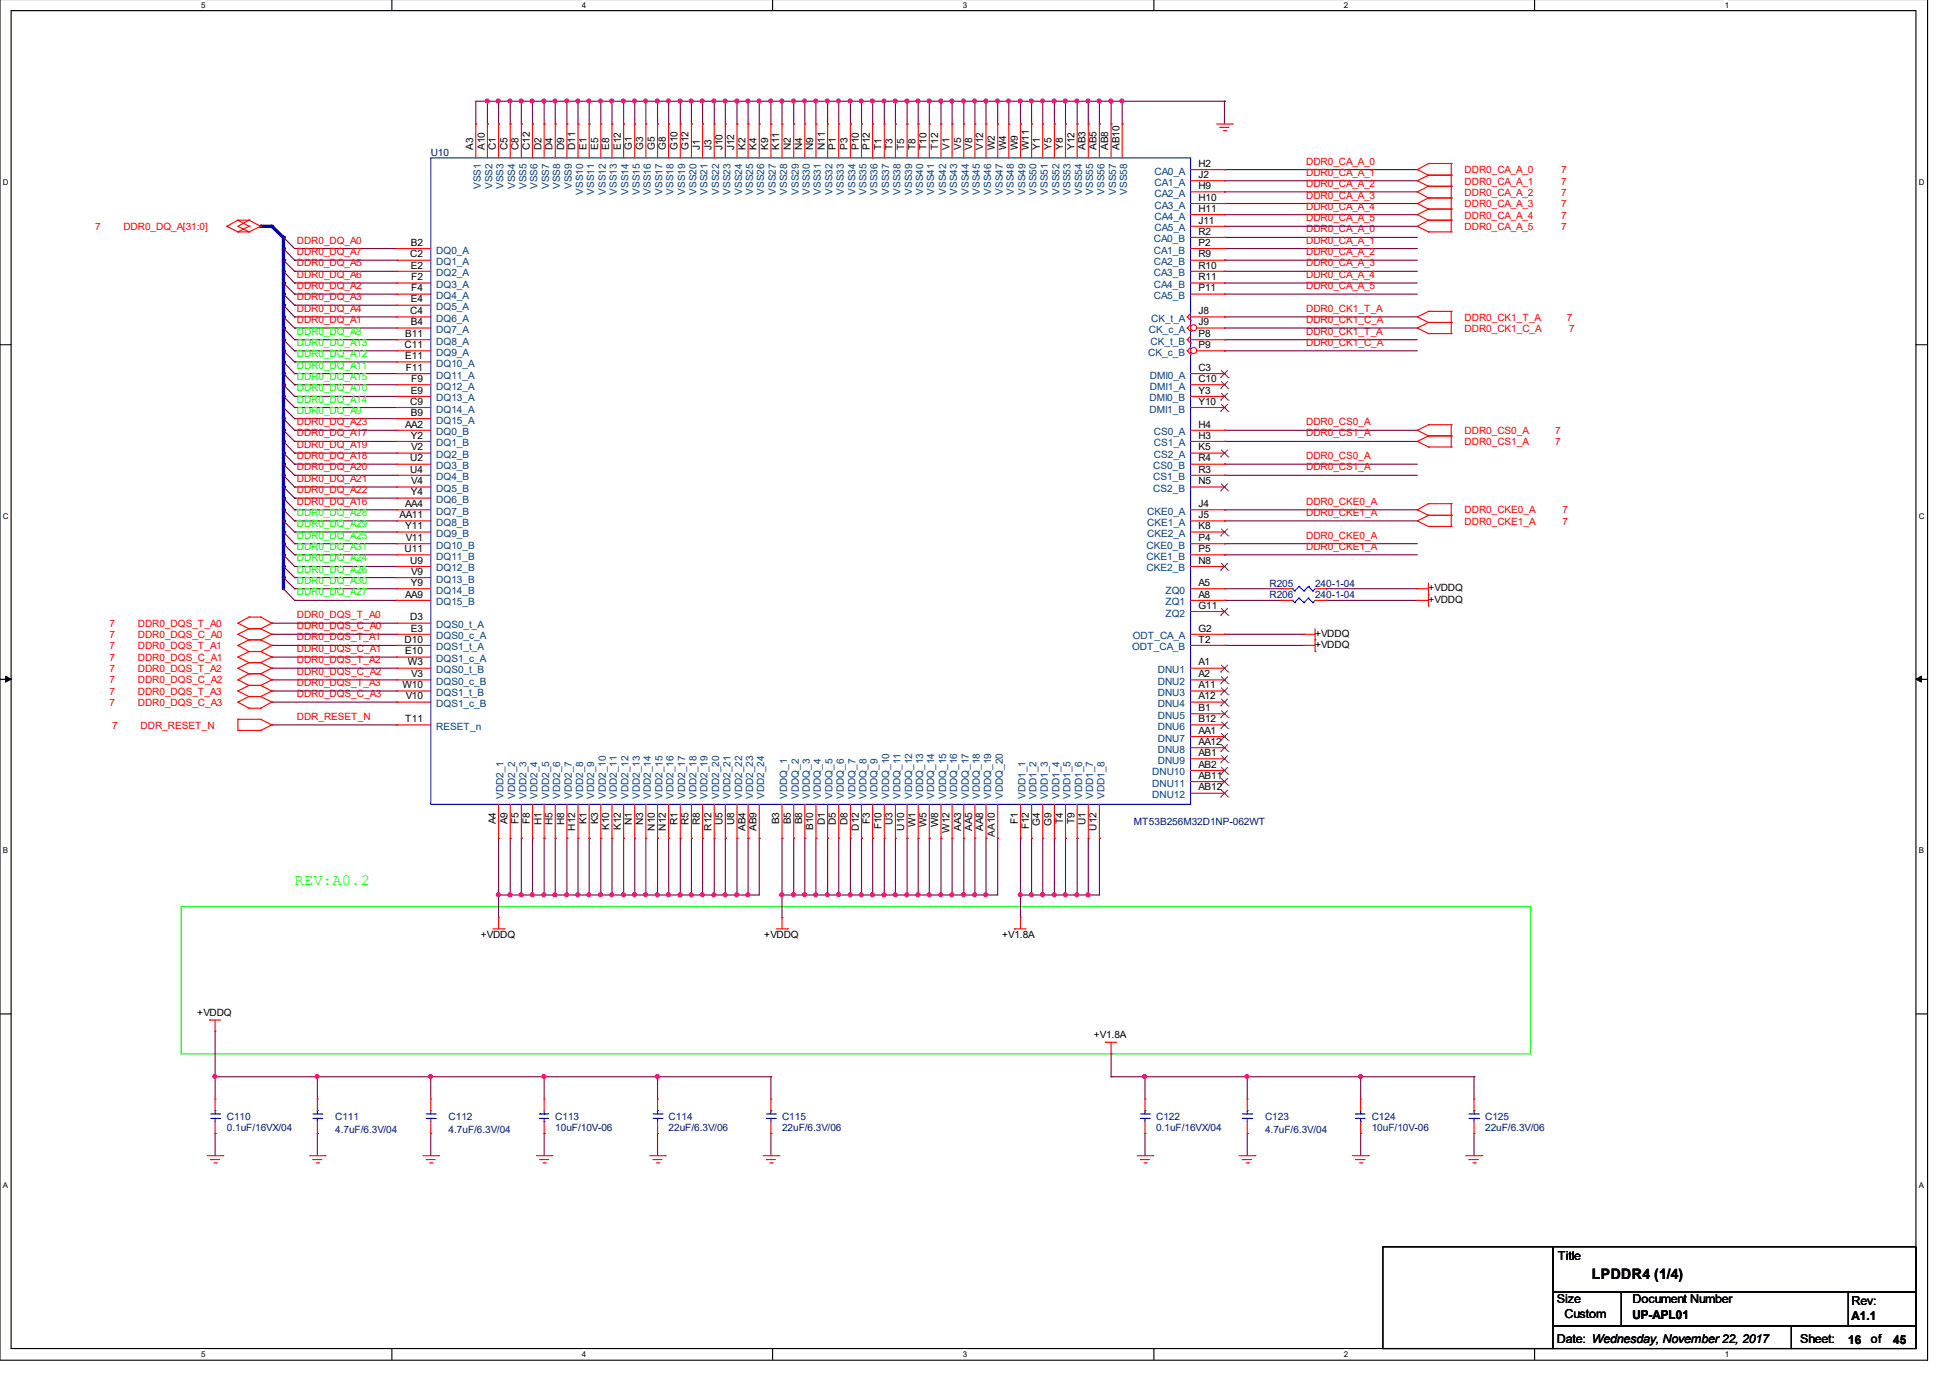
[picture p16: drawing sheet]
<svg xmlns="http://www.w3.org/2000/svg" width="297mm" height="210mm" viewBox="0 0 297 210" stroke-linecap="round" stroke-linejoin="round" font-family="sans-serif">
<defs><g id="words">
<text font-size="2.4" fill="#0f0" x="44.9" y="134.8">REV:A0.2</text>
<text font-size="2.2" x="242.5" y="194.8">LPDDR4 (1/4)</text>
<g font-size="1.9">
<text x="237.3" y="192">Title</text>
<text x="237.2" y="198.5">Size</text>
<text x="238.3" y="200.8">Custom</text>
<text x="248.7" y="198.5">Document Number</text>
<text x="248.7" y="200.8">UP-APL01</text>
<text x="282" y="198.8">Rev:</text>
<text x="282" y="201">A1.1</text>
<text x="237.2" y="204.6">Date: Wednesday, November 22, 2017</text>
<text x="274.2" y="204.6">Sheet:</text>
<text x="281.5" y="204.7">16</text>
<text x="285" y="204.6">of</text>
<text x="288.4" y="204.7">45</text>
</g>
<g font-size="1.5" fill="#000080">
<text x="65.6" y="23.8">U10</text>
<text x="193.4" y="89.4">R205</text>
<text x="200.3" y="89.4">240-1-04</text>
<text x="193.4" y="91.1">R206</text>
<text x="200.3" y="91.1">240-1-04</text>
<text x="172.7" y="125.7">MT53B256M32D1NP-062WT</text>
<text x="34.5" y="170.6">C110</text>
<text x="34.5" y="172.3">0.1uF/16VX/04</text>
<text x="51.1" y="170.6">C111</text>
<text x="51.1" y="172.6">4.7uF/6.3V/04</text>
<text x="68.3" y="170.6">C112</text>
<text x="68.3" y="172.6">4.7uF/6.3V/04</text>
<text x="84.6" y="170.6">C113</text>
<text x="84.6" y="172.3">10uF/10V-06</text>
<text x="101.9" y="170.6">C114</text>
<text x="101.9" y="172.3">22uF/6.3V/06</text>
<text x="119.1" y="170.6">C115</text>
<text x="119.1" y="172.3">22uF/6.3V/06</text>
<text x="176.1" y="170.6">C122</text>
<text x="176.1" y="172.3">0.1uF/16VX/04</text>
<text x="192.7" y="170.6">C123</text>
<text x="192.7" y="172.6">4.7uF/6.3V/04</text>
<text x="209" y="170.6">C124</text>
<text x="209" y="172.3">10uF/10V-06</text>
<text x="226.2" y="170.6">C125</text>
<text x="226.2" y="172.3">22uF/6.3V/06</text>
</g>
<g font-size="1.5">
<text x="72.1" y="22.9" transform="rotate(-90 72.1 22.9)">A3</text>
<text x="73.8" y="22.9" transform="rotate(-90 73.8 22.9)">A10</text>
<text x="75.5" y="22.9" transform="rotate(-90 75.5 22.9)">C1</text>
<text x="77.3" y="22.9" transform="rotate(-90 77.3 22.9)">C5</text>
<text x="79" y="22.9" transform="rotate(-90 79 22.9)">C8</text>
<text x="80.7" y="22.9" transform="rotate(-90 80.7 22.9)">C12</text>
<text x="82.5" y="22.9" transform="rotate(-90 82.5 22.9)">D2</text>
<text x="84.2" y="22.9" transform="rotate(-90 84.2 22.9)">D4</text>
<text x="85.9" y="22.9" transform="rotate(-90 85.9 22.9)">D9</text>
<text x="87.6" y="22.9" transform="rotate(-90 87.6 22.9)">D11</text>
<text x="89.3" y="22.9" transform="rotate(-90 89.3 22.9)">E1</text>
<text x="91.1" y="22.9" transform="rotate(-90 91.1 22.9)">E5</text>
<text x="92.8" y="22.9" transform="rotate(-90 92.8 22.9)">E8</text>
<text x="94.6" y="22.9" transform="rotate(-90 94.6 22.9)">E12</text>
<text x="96.3" y="22.9" transform="rotate(-90 96.3 22.9)">G1</text>
<text x="98" y="22.9" transform="rotate(-90 98 22.9)">G3</text>
<text x="99.7" y="22.9" transform="rotate(-90 99.7 22.9)">G5</text>
<text x="101.4" y="22.9" transform="rotate(-90 101.4 22.9)">G8</text>
<text x="103.2" y="22.9" transform="rotate(-90 103.2 22.9)">G10</text>
<text x="104.9" y="22.9" transform="rotate(-90 104.9 22.9)">G12</text>
<text x="106.6" y="22.9" transform="rotate(-90 106.6 22.9)">J1</text>
<text x="108.4" y="22.9" transform="rotate(-90 108.4 22.9)">J3</text>
<text x="110.1" y="22.9" transform="rotate(-90 110.1 22.9)">J10</text>
<text x="111.8" y="22.9" transform="rotate(-90 111.8 22.9)">J12</text>
<text x="113.5" y="22.9" transform="rotate(-90 113.5 22.9)">K2</text>
<text x="115.2" y="22.9" transform="rotate(-90 115.2 22.9)">K4</text>
<text x="117" y="22.9" transform="rotate(-90 117 22.9)">K9</text>
<text x="118.7" y="22.9" transform="rotate(-90 118.7 22.9)">K11</text>
<text x="120.5" y="22.9" transform="rotate(-90 120.5 22.9)">N2</text>
<text x="122.2" y="22.9" transform="rotate(-90 122.2 22.9)">N4</text>
<text x="123.9" y="22.9" transform="rotate(-90 123.9 22.9)">N9</text>
<text x="125.6" y="22.9" transform="rotate(-90 125.6 22.9)">N11</text>
<text x="127.3" y="22.9" transform="rotate(-90 127.3 22.9)">P1</text>
<text x="129.1" y="22.9" transform="rotate(-90 129.1 22.9)">P3</text>
<text x="130.8" y="22.9" transform="rotate(-90 130.8 22.9)">P10</text>
<text x="132.5" y="22.9" transform="rotate(-90 132.5 22.9)">P12</text>
<text x="134.3" y="22.9" transform="rotate(-90 134.3 22.9)">T1</text>
<text x="136" y="22.9" transform="rotate(-90 136 22.9)">T3</text>
<text x="137.8" y="22.9" transform="rotate(-90 137.8 22.9)">T5</text>
<text x="139.4" y="22.9" transform="rotate(-90 139.4 22.9)">T8</text>
<text x="141.1" y="22.9" transform="rotate(-90 141.1 22.9)">T10</text>
<text x="142.9" y="22.9" transform="rotate(-90 142.9 22.9)">T12</text>
<text x="144.6" y="22.9" transform="rotate(-90 144.6 22.9)">V1</text>
<text x="146.4" y="22.9" transform="rotate(-90 146.4 22.9)">V5</text>
<text x="148.1" y="22.9" transform="rotate(-90 148.1 22.9)">V8</text>
<text x="149.8" y="22.9" transform="rotate(-90 149.8 22.9)">V12</text>
<text x="151.6" y="22.9" transform="rotate(-90 151.6 22.9)">W2</text>
<text x="153.2" y="22.9" transform="rotate(-90 153.2 22.9)">W4</text>
<text x="155" y="22.9" transform="rotate(-90 155 22.9)">W9</text>
<text x="156.7" y="22.9" transform="rotate(-90 156.7 22.9)">W11</text>
<text x="158.4" y="22.9" transform="rotate(-90 158.4 22.9)">Y1</text>
<text x="160.2" y="22.9" transform="rotate(-90 160.2 22.9)">Y5</text>
<text x="161.9" y="22.9" transform="rotate(-90 161.9 22.9)">Y8</text>
<text x="163.7" y="22.9" transform="rotate(-90 163.7 22.9)">Y12</text>
<text x="165.4" y="22.9" transform="rotate(-90 165.4 22.9)">AB3</text>
<text x="167" y="22.9" transform="rotate(-90 167 22.9)">AB5</text>
<text x="168.8" y="22.9" transform="rotate(-90 168.8 22.9)">AB8</text>
<text x="170.5" y="22.9" transform="rotate(-90 170.5 22.9)">AB10</text>
<text x="182.5" y="25.4">H2</text>
<text x="182.5" y="27.1">J2</text>
<text x="182.5" y="28.8">H9</text>
<text x="182.5" y="30.6">H10</text>
<text x="182.5" y="32.3">H11</text>
<text x="182.5" y="34.1">J11</text>
<text x="182.5" y="35.7">R2</text>
<text x="62.5" y="39.2">C2</text>
<text x="62.6" y="37.4">B2</text>
<text x="62.6" y="40.9">E2</text>
<text x="182.5" y="37.4">P2</text>
<text x="182.5" y="39.2">R9</text>
<text x="182.5" y="40.9">R10</text>
<text x="62.5" y="47.9">C4</text>
<text x="62.6" y="46.1">E4</text>
<text x="62.7" y="42.7">F2</text>
<text x="62.7" y="44.4">F4</text>
<text x="182.5" y="47.9">J8</text>
<text x="182.5" y="42.7">R11</text>
<text x="182.5" y="44.4">P11</text>
<text x="61.6" y="53">C11</text>
<text x="61.7" y="51.3">B11</text>
<text x="62.6" y="49.5">B4</text>
<text x="182.5" y="49.5">J9</text>
<text x="182.5" y="51.3">P8</text>
<text x="182.5" y="53">P9</text>
<text x="61.7" y="54.7">E11</text>
<text x="61.8" y="56.5">F11</text>
<text x="62.6" y="60">E9</text>
<text x="62.7" y="58.2">F9</text>
<text x="182.5" y="56.5">C3</text>
<text x="182.5" y="58.2">C10</text>
<text x="182.5" y="60">Y3</text>
<text x="61.7" y="65.1">AA2</text>
<text x="62.5" y="61.7">C9</text>
<text x="62.6" y="63.3">B9</text>
<text x="182.5" y="61.7">Y10</text>
<text x="182.5" y="65.1">H4</text>
<text x="62.5" y="70.3">U2</text>
<text x="62.5" y="72">U4</text>
<text x="62.6" y="66.8">Y2</text>
<text x="62.7" y="68.6">V2</text>
<text x="182.5" y="66.8">H3</text>
<text x="182.5" y="68.6">K5</text>
<text x="182.5" y="70.3">R4</text>
<text x="182.5" y="72">R3</text>
<text x="61.7" y="77.2">AA4</text>
<text x="62.6" y="75.5">Y4</text>
<text x="62.7" y="73.8">V4</text>
<text x="182.5" y="77.2">J4</text>
<text x="182.5" y="73.8">N5</text>
<text x="60.9" y="78.9">AA11</text>
<text x="61.7" y="80.6">Y11</text>
<text x="61.8" y="82.4">V11</text>
<text x="182.5" y="78.9">J5</text>
<text x="182.5" y="80.6">K8</text>
<text x="182.5" y="82.4">P4</text>
<text x="61.6" y="84.1">U11</text>
<text x="62.5" y="85.9">U9</text>
<text x="62.6" y="89.3">Y9</text>
<text x="62.7" y="87.6">V9</text>
<text x="182.5" y="89.3">A5</text>
<text x="182.5" y="84.1">P5</text>
<text x="182.5" y="85.9">N8</text>
<text x="61.7" y="91">AA9</text>
<text x="62.5" y="94.5">D3</text>
<text x="182.5" y="91">A8</text>
<text x="182.5" y="92.7">G11</text>
<text x="217.6" y="90.1">+VDDQ</text>
<text x="217.6" y="91.9">+VDDQ</text>
<text x="61.6" y="97.9">D10</text>
<text x="61.7" y="99.7">E10</text>
<text x="62.1" y="101.4">W3</text>
<text x="62.6" y="96.2">E3</text>
<text x="182.5" y="101.4">A1</text>
<text x="182.5" y="96.2">G2</text>
<text x="182.5" y="97.9">T2</text>
<text x="200.3" y="98.7">+VDDQ</text>
<text x="200.3" y="97">+VDDQ</text>
<text x="61.3" y="104.8">W10</text>
<text x="61.8" y="106.5">V10</text>
<text x="62.7" y="103.1">V3</text>
<text x="182.5" y="103.1">A2</text>
<text x="182.5" y="104.8">A11</text>
<text x="182.5" y="106.5">A12</text>
<text x="61.7" y="110">T11</text>
<text x="182.5" y="108.3">B1</text>
<text x="182.5" y="110">B12</text>
<text x="182.5" y="111.8">AA1</text>
<text x="182.5" y="113.5">AA12</text>
<text x="182.5" y="115.2">AB1</text>
<text x="182.5" y="116.9">AB2</text>
<text x="182.5" y="118.6">AB11</text>
<text x="75.5" y="125.6" transform="rotate(-90 75.5 125.6)">A4</text>
<text x="77.3" y="125.6" transform="rotate(-90 77.3 125.6)">A9</text>
<text x="79" y="125.5" transform="rotate(-90 79 125.5)">F5</text>
<text x="80.7" y="125.5" transform="rotate(-90 80.7 125.5)">F8</text>
<text x="82.5" y="125.7" transform="rotate(-90 82.5 125.7)">H1</text>
<text x="84.2" y="125.7" transform="rotate(-90 84.2 125.7)">H5</text>
<text x="85.9" y="125.7" transform="rotate(-90 85.9 125.7)">H8</text>
<text x="89.3" y="125.6" transform="rotate(-90 89.3 125.6)">K1</text>
<text x="91.1" y="125.6" transform="rotate(-90 91.1 125.6)">K3</text>
<text x="96.3" y="125.7" transform="rotate(-90 96.3 125.7)">N1</text>
<text x="98" y="125.7" transform="rotate(-90 98 125.7)">N3</text>
<text x="103.2" y="125.7" transform="rotate(-90 103.2 125.7)">R1</text>
<text x="104.9" y="125.7" transform="rotate(-90 104.9 125.7)">R5</text>
<text x="106.6" y="125.7" transform="rotate(-90 106.6 125.7)">R8</text>
<text x="110.1" y="125.7" transform="rotate(-90 110.1 125.7)">U5</text>
<text x="111.8" y="125.7" transform="rotate(-90 111.8 125.7)">U8</text>
<text x="118.7" y="125.6" transform="rotate(-90 118.7 125.6)">B3</text>
<text x="120.5" y="125.6" transform="rotate(-90 120.5 125.6)">B5</text>
<text x="122.2" y="125.6" transform="rotate(-90 122.2 125.6)">B8</text>
<text x="125.6" y="125.7" transform="rotate(-90 125.6 125.7)">D1</text>
<text x="127.3" y="125.7" transform="rotate(-90 127.3 125.7)">D5</text>
<text x="129.1" y="125.7" transform="rotate(-90 129.1 125.7)">D8</text>
<text x="132.5" y="125.5" transform="rotate(-90 132.5 125.5)">F3</text>
<text x="136" y="125.7" transform="rotate(-90 136 125.7)">U3</text>
<text x="139.4" y="126" transform="rotate(-90 139.4 126)">W1</text>
<text x="141.1" y="126" transform="rotate(-90 141.1 126)">W5</text>
<text x="142.9" y="126" transform="rotate(-90 142.9 126)">W8</text>
<text x="155" y="125.5" transform="rotate(-90 155 125.5)">F1</text>
<text x="158.4" y="125.7" transform="rotate(-90 158.4 125.7)">G4</text>
<text x="160.2" y="125.7" transform="rotate(-90 160.2 125.7)">G9</text>
<text x="161.9" y="125.5" transform="rotate(-90 161.9 125.5)">T4</text>
<text x="163.7" y="125.5" transform="rotate(-90 163.7 125.5)">T9</text>
<text x="165.4" y="125.7" transform="rotate(-90 165.4 125.7)">U1</text>
<text x="182.5" y="120.4">AB12</text>
<text x="87.6" y="126.5" transform="rotate(-90 87.6 126.5)">H12</text>
<text x="92.8" y="126.4" transform="rotate(-90 92.8 126.4)">K10</text>
<text x="94.6" y="126.4" transform="rotate(-90 94.6 126.4)">K12</text>
<text x="99.7" y="126.5" transform="rotate(-90 99.7 126.5)">N10</text>
<text x="101.4" y="126.5" transform="rotate(-90 101.4 126.5)">N12</text>
<text x="108.4" y="126.5" transform="rotate(-90 108.4 126.5)">R12</text>
<text x="113.5" y="126.6" transform="rotate(-90 113.5 126.6)">AB4</text>
<text x="115.2" y="126.6" transform="rotate(-90 115.2 126.6)">AB9</text>
<text x="123.9" y="126.4" transform="rotate(-90 123.9 126.4)">B10</text>
<text x="130.8" y="126.5" transform="rotate(-90 130.8 126.5)">D12</text>
<text x="134.3" y="126.3" transform="rotate(-90 134.3 126.3)">F10</text>
<text x="137.8" y="126.5" transform="rotate(-90 137.8 126.5)">U10</text>
<text x="144.6" y="126.8" transform="rotate(-90 144.6 126.8)">W12</text>
<text x="146.4" y="126.6" transform="rotate(-90 146.4 126.6)">AA3</text>
<text x="148.1" y="126.6" transform="rotate(-90 148.1 126.6)">AA5</text>
<text x="149.8" y="126.6" transform="rotate(-90 149.8 126.6)">AA8</text>
<text x="151.6" y="127.4" transform="rotate(-90 151.6 127.4)">AA10</text>
<text x="156.7" y="126.3" transform="rotate(-90 156.7 126.3)">F12</text>
<text x="167" y="126.5" transform="rotate(-90 167 126.5)">U12</text>
<text x="73.2" y="142.9">+VDDQ</text>
<text x="116.4" y="142.9">+VDDQ</text>
<text x="152.7" y="142.9">+V1.8A</text>
<text x="30.1" y="154.7">+VDDQ</text>
<text x="166.6" y="158.2">+V1.8A</text>
</g>
<g font-size="1.5" fill="#004080">
<text x="73.2" y="28.8" transform="rotate(-90 73.2 28.8)">VSS1</text>
<text x="75" y="28.8" transform="rotate(-90 75 28.8)">VSS2</text>
<text x="76.7" y="28.8" transform="rotate(-90 76.7 28.8)">VSS3</text>
<text x="78.5" y="28.8" transform="rotate(-90 78.5 28.8)">VSS4</text>
<text x="80.2" y="28.8" transform="rotate(-90 80.2 28.8)">VSS5</text>
<text x="81.9" y="28.8" transform="rotate(-90 81.9 28.8)">VSS6</text>
<text x="83.7" y="28.8" transform="rotate(-90 83.7 28.8)">VSS7</text>
<text x="85.3" y="28.8" transform="rotate(-90 85.3 28.8)">VSS8</text>
<text x="87.1" y="28.8" transform="rotate(-90 87.1 28.8)">VSS9</text>
<text x="88.8" y="29.6" transform="rotate(-90 88.8 29.6)">VSS10</text>
<text x="90.5" y="29.6" transform="rotate(-90 90.5 29.6)">VSS11</text>
<text x="92.3" y="29.6" transform="rotate(-90 92.3 29.6)">VSS12</text>
<text x="94" y="29.6" transform="rotate(-90 94 29.6)">VSS13</text>
<text x="95.8" y="29.6" transform="rotate(-90 95.8 29.6)">VSS14</text>
<text x="97.5" y="29.6" transform="rotate(-90 97.5 29.6)">VSS15</text>
<text x="99.1" y="29.6" transform="rotate(-90 99.1 29.6)">VSS16</text>
<text x="100.9" y="29.6" transform="rotate(-90 100.9 29.6)">VSS17</text>
<text x="102.6" y="29.6" transform="rotate(-90 102.6 29.6)">VSS18</text>
<text x="104.4" y="29.6" transform="rotate(-90 104.4 29.6)">VSS19</text>
<text x="106.1" y="29.6" transform="rotate(-90 106.1 29.6)">VSS20</text>
<text x="107.8" y="29.6" transform="rotate(-90 107.8 29.6)">VSS21</text>
<text x="109.6" y="29.6" transform="rotate(-90 109.6 29.6)">VSS22</text>
<text x="111.3" y="29.6" transform="rotate(-90 111.3 29.6)">VSS23</text>
<text x="113" y="29.6" transform="rotate(-90 113 29.6)">VSS24</text>
<text x="114.7" y="29.6" transform="rotate(-90 114.7 29.6)">VSS25</text>
<text x="116.4" y="29.6" transform="rotate(-90 116.4 29.6)">VSS26</text>
<text x="118.2" y="29.6" transform="rotate(-90 118.2 29.6)">VSS27</text>
<text x="119.9" y="29.6" transform="rotate(-90 119.9 29.6)">VSS28</text>
<text x="121.7" y="29.6" transform="rotate(-90 121.7 29.6)">VSS29</text>
<text x="123.4" y="29.6" transform="rotate(-90 123.4 29.6)">VSS30</text>
<text x="125.1" y="29.6" transform="rotate(-90 125.1 29.6)">VSS31</text>
<text x="126.8" y="29.6" transform="rotate(-90 126.8 29.6)">VSS32</text>
<text x="128.5" y="29.6" transform="rotate(-90 128.5 29.6)">VSS33</text>
<text x="130.3" y="29.6" transform="rotate(-90 130.3 29.6)">VSS34</text>
<text x="132" y="29.6" transform="rotate(-90 132 29.6)">VSS35</text>
<text x="133.7" y="29.6" transform="rotate(-90 133.7 29.6)">VSS36</text>
<text x="135.5" y="29.6" transform="rotate(-90 135.5 29.6)">VSS37</text>
<text x="137.2" y="29.6" transform="rotate(-90 137.2 29.6)">VSS38</text>
<text x="138.9" y="29.6" transform="rotate(-90 138.9 29.6)">VSS39</text>
<text x="140.6" y="29.6" transform="rotate(-90 140.6 29.6)">VSS40</text>
<text x="142.3" y="29.6" transform="rotate(-90 142.3 29.6)">VSS41</text>
<text x="144.1" y="29.6" transform="rotate(-90 144.1 29.6)">VSS42</text>
<text x="145.8" y="29.6" transform="rotate(-90 145.8 29.6)">VSS43</text>
<text x="147.6" y="29.6" transform="rotate(-90 147.6 29.6)">VSS44</text>
<text x="149.3" y="29.6" transform="rotate(-90 149.3 29.6)">VSS45</text>
<text x="151" y="29.6" transform="rotate(-90 151 29.6)">VSS46</text>
<text x="152.7" y="29.6" transform="rotate(-90 152.7 29.6)">VSS47</text>
<text x="154.4" y="29.6" transform="rotate(-90 154.4 29.6)">VSS48</text>
<text x="156.2" y="29.6" transform="rotate(-90 156.2 29.6)">VSS49</text>
<text x="157.9" y="29.6" transform="rotate(-90 157.9 29.6)">VSS50</text>
<text x="159.6" y="29.6" transform="rotate(-90 159.6 29.6)">VSS51</text>
<text x="161.4" y="29.6" transform="rotate(-90 161.4 29.6)">VSS52</text>
<text x="163.1" y="29.6" transform="rotate(-90 163.1 29.6)">VSS53</text>
<text x="164.8" y="29.6" transform="rotate(-90 164.8 29.6)">VSS54</text>
<text x="166.5" y="29.6" transform="rotate(-90 166.5 29.6)">VSS55</text>
<text x="168.2" y="29.6" transform="rotate(-90 168.2 29.6)">VSS56</text>
<text x="170" y="29.6" transform="rotate(-90 170 29.6)">VSS57</text>
<text x="171.7" y="29.6" transform="rotate(-90 171.7 29.6)">VSS58</text>
<text x="175.9" y="26.6">CA0_A</text>
<text x="175.9" y="28.3">CA1_A</text>
<text x="175.9" y="30">CA2_A</text>
<text x="175.9" y="31.8">CA3_A</text>
<text x="175.9" y="33.5">CA4_A</text>
<text x="175.9" y="35.2">CA5_A</text>
<text x="66.5" y="38.6">DQ0_A</text>
<text x="66.5" y="40.4">DQ1_A</text>
<text x="175.8" y="36.9">CA0_B</text>
<text x="175.8" y="38.6">CA1_B</text>
<text x="175.8" y="40.4">CA2_B</text>
<text x="66.5" y="42.1">DQ2_A</text>
<text x="66.5" y="43.9">DQ3_A</text>
<text x="66.5" y="45.6">DQ4_A</text>
<text x="66.5" y="47.3">DQ5_A</text>
<text x="175.8" y="42.1">CA3_B</text>
<text x="175.8" y="43.9">CA4_B</text>
<text x="175.8" y="45.6">CA5_B</text>
<text x="66.5" y="49">DQ6_A</text>
<text x="66.5" y="50.7">DQ7_A</text>
<text x="66.5" y="52.5">DQ8_A</text>
<text x="175" y="50.7">CK_c_A</text>
<text x="175.3" y="52.5">CK_t_B</text>
<text x="175.3" y="49">CK_t_A</text>
<text x="66.5" y="54.2">DQ9_A</text>
<text x="66.5" y="55.9">DQ10_A</text>
<text x="66.5" y="57.7">DQ11_A</text>
<text x="66.5" y="59.4">DQ12_A</text>
<text x="174.9" y="54.2">CK_c_B</text>
<text x="175.2" y="57.7">DMI0_A</text>
<text x="175.2" y="59.4">DMI1_A</text>
<text x="66.5" y="61.1">DQ13_A</text>
<text x="66.5" y="62.8">DQ14_A</text>
<text x="66.5" y="64.5">DQ15_A</text>
<text x="175.1" y="61.1">DMI0_B</text>
<text x="175.1" y="62.8">DMI1_B</text>
<text x="66.5" y="66.3">DQ0_B</text>
<text x="66.5" y="68">DQ1_B</text>
<text x="66.5" y="69.8">DQ2_B</text>
<text x="66.5" y="71.5">DQ3_B</text>
<text x="175.7" y="71.5">CS0_B</text>
<text x="175.8" y="66.3">CS0_A</text>
<text x="175.8" y="68">CS1_A</text>
<text x="175.8" y="69.8">CS2_A</text>
<text x="66.5" y="73.2">DQ4_B</text>
<text x="66.5" y="74.9">DQ5_B</text>
<text x="66.5" y="76.6">DQ6_B</text>
<text x="175.7" y="73.2">CS1_B</text>
<text x="175.7" y="74.9">CS2_B</text>
<text x="66.5" y="78.4">DQ7_B</text>
<text x="66.5" y="80.1">DQ8_B</text>
<text x="66.5" y="81.8">DQ9_B</text>
<text x="66.5" y="83.6">DQ10_B</text>
<text x="174.7" y="83.6">CKE0_B</text>
<text x="174.8" y="78.4">CKE0_A</text>
<text x="174.8" y="80.1">CKE1_A</text>
<text x="174.8" y="81.8">CKE2_A</text>
<text x="66.5" y="85.3">DQ11_B</text>
<text x="66.5" y="87.1">DQ12_B</text>
<text x="66.5" y="88.7">DQ13_B</text>
<text x="174.7" y="85.3">CKE1_B</text>
<text x="174.7" y="87.1">CKE2_B</text>
<text x="66.5" y="90.4">DQ14_B</text>
<text x="66.5" y="92.2">DQ15_B</text>
<text x="66.5" y="95.7">DQS0_t_A</text>
<text x="177.5" y="90.4">ZQ0</text>
<text x="177.5" y="92.2">ZQ1</text>
<text x="177.5" y="93.9">ZQ2</text>
<text x="66.5" y="97.4">DQS0_c_A</text>
<text x="66.5" y="99.1">DQS1_t_A</text>
<text x="66.5" y="100.9">DQS1_c_A</text>
<text x="172.5" y="99.1">ODT_CA_B</text>
<text x="172.6" y="97.4">ODT_CA_A</text>
<text x="66.5" y="102.5">DQS0_t_B</text>
<text x="66.5" y="104.3">DQS0_c_B</text>
<text x="66.5" y="106">DQS1_t_B</text>
<text x="66.5" y="107.7">DQS1_c_B</text>
<text x="176.4" y="102.5">DNU1</text>
<text x="176.4" y="104.3">DNU2</text>
<text x="176.4" y="106">DNU3</text>
<text x="176.4" y="107.7">DNU4</text>
<text x="66.5" y="111.2">RESET_n</text>
<text x="176.4" y="109.5">DNU5</text>
<text x="176.4" y="111.2">DNU6</text>
<text x="176.4" y="113">DNU7</text>
<text x="175.5" y="118.1">DNU10</text>
<text x="175.5" y="119.8">DNU11</text>
<text x="176.4" y="114.7">DNU8</text>
<text x="176.4" y="116.3">DNU9</text>
<text x="76.7" y="121.7" transform="rotate(-90 76.7 121.7)">VDD2_1</text>
<text x="78.5" y="121.7" transform="rotate(-90 78.5 121.7)">VDD2_2</text>
<text x="80.2" y="121.7" transform="rotate(-90 80.2 121.7)">VDD2_3</text>
<text x="81.9" y="121.7" transform="rotate(-90 81.9 121.7)">VDD2_4</text>
<text x="83.7" y="121.7" transform="rotate(-90 83.7 121.7)">VDD2_5</text>
<text x="85.3" y="121.7" transform="rotate(-90 85.3 121.7)">VDD2_6</text>
<text x="87.1" y="121.7" transform="rotate(-90 87.1 121.7)">VDD2_7</text>
<text x="88.8" y="121.7" transform="rotate(-90 88.8 121.7)">VDD2_8</text>
<text x="90.5" y="121.7" transform="rotate(-90 90.5 121.7)">VDD2_9</text>
<text x="92.3" y="121.7" transform="rotate(-90 92.3 121.7)">VDD2_10</text>
<text x="94" y="121.7" transform="rotate(-90 94 121.7)">VDD2_11</text>
<text x="95.8" y="121.7" transform="rotate(-90 95.8 121.7)">VDD2_12</text>
<text x="97.5" y="121.7" transform="rotate(-90 97.5 121.7)">VDD2_13</text>
<text x="99.1" y="121.7" transform="rotate(-90 99.1 121.7)">VDD2_14</text>
<text x="100.9" y="121.7" transform="rotate(-90 100.9 121.7)">VDD2_15</text>
<text x="102.6" y="121.7" transform="rotate(-90 102.6 121.7)">VDD2_16</text>
<text x="104.4" y="121.7" transform="rotate(-90 104.4 121.7)">VDD2_17</text>
<text x="106.1" y="121.7" transform="rotate(-90 106.1 121.7)">VDD2_18</text>
<text x="107.8" y="121.7" transform="rotate(-90 107.8 121.7)">VDD2_19</text>
<text x="109.6" y="121.7" transform="rotate(-90 109.6 121.7)">VDD2_20</text>
<text x="111.3" y="121.7" transform="rotate(-90 111.3 121.7)">VDD2_21</text>
<text x="113" y="121.7" transform="rotate(-90 113 121.7)">VDD2_22</text>
<text x="114.7" y="121.7" transform="rotate(-90 114.7 121.7)">VDD2_23</text>
<text x="116.4" y="121.7" transform="rotate(-90 116.4 121.7)">VDD2_24</text>
<text x="119.9" y="121.7" transform="rotate(-90 119.9 121.7)">VDDQ_1</text>
<text x="121.7" y="121.7" transform="rotate(-90 121.7 121.7)">VDDQ_2</text>
<text x="123.4" y="121.7" transform="rotate(-90 123.4 121.7)">VDDQ_3</text>
<text x="125.1" y="121.7" transform="rotate(-90 125.1 121.7)">VDDQ_4</text>
<text x="126.8" y="121.7" transform="rotate(-90 126.8 121.7)">VDDQ_5</text>
<text x="128.5" y="121.7" transform="rotate(-90 128.5 121.7)">VDDQ_6</text>
<text x="130.3" y="121.7" transform="rotate(-90 130.3 121.7)">VDDQ_7</text>
<text x="132" y="121.7" transform="rotate(-90 132 121.7)">VDDQ_8</text>
<text x="133.7" y="121.7" transform="rotate(-90 133.7 121.7)">VDDQ_9</text>
<text x="135.5" y="121.7" transform="rotate(-90 135.5 121.7)">VDDQ_10</text>
<text x="137.2" y="121.7" transform="rotate(-90 137.2 121.7)">VDDQ_11</text>
<text x="138.9" y="121.7" transform="rotate(-90 138.9 121.7)">VDDQ_12</text>
<text x="140.6" y="121.7" transform="rotate(-90 140.6 121.7)">VDDQ_13</text>
<text x="142.3" y="121.7" transform="rotate(-90 142.3 121.7)">VDDQ_14</text>
<text x="144.1" y="121.7" transform="rotate(-90 144.1 121.7)">VDDQ_15</text>
<text x="145.8" y="121.7" transform="rotate(-90 145.8 121.7)">VDDQ_16</text>
<text x="147.6" y="121.7" transform="rotate(-90 147.6 121.7)">VDDQ_17</text>
<text x="149.3" y="121.7" transform="rotate(-90 149.3 121.7)">VDDQ_18</text>
<text x="151" y="121.7" transform="rotate(-90 151 121.7)">VDDQ_19</text>
<text x="152.7" y="121.7" transform="rotate(-90 152.7 121.7)">VDDQ_20</text>
<text x="156.2" y="121.7" transform="rotate(-90 156.2 121.7)">VDD1_1</text>
<text x="157.9" y="121.7" transform="rotate(-90 157.9 121.7)">VDD1_2</text>
<text x="159.6" y="121.7" transform="rotate(-90 159.6 121.7)">VDD1_3</text>
<text x="161.4" y="121.7" transform="rotate(-90 161.4 121.7)">VDD1_4</text>
<text x="163.1" y="121.7" transform="rotate(-90 163.1 121.7)">VDD1_5</text>
<text x="164.8" y="121.7" transform="rotate(-90 164.8 121.7)">VDD1_6</text>
<text x="166.5" y="121.7" transform="rotate(-90 166.5 121.7)">VDD1_7</text>
<text x="168.2" y="121.7" transform="rotate(-90 168.2 121.7)">VDD1_8</text>
<text x="175.5" y="121.6">DNU12</text>
</g>
<g font-size="1.5" fill="#f00">
<text x="199" y="25.1">DDR0_CA_A_0</text>
<text x="199" y="26.8">DDR0_CA_A_1</text>
<text x="199" y="28.5">DDR0_CA_A_2</text>
<text x="223.1" y="26.3">DDR0_CA_A_0</text>
<text x="223.1" y="28.1">DDR0_CA_A_1</text>
<text x="223.1" y="29.8">DDR0_CA_A_2</text>
<text x="237.8" y="26.3">7</text>
<text x="237.8" y="28.1">7</text>
<text x="237.8" y="29.8">7</text>
<text x="14.5" y="35">7</text>
<text x="18.8" y="35">DDR0_DQ_A[31:0]</text>
<text x="199" y="35.4">DDR0_CA_A_0</text>
<text x="199" y="30.2">DDR0_CA_A_3</text>
<text x="199" y="31.9">DDR0_CA_A_4</text>
<text x="199" y="33.7">DDR0_CA_A_5</text>
<text x="223.1" y="31.6">DDR0_CA_A_3</text>
<text x="223.1" y="33.3">DDR0_CA_A_4</text>
<text x="223.1" y="35">DDR0_CA_A_5</text>
<text x="237.8" y="31.6">7</text>
<text x="237.8" y="33.3">7</text>
<text x="237.8" y="35">7</text>
<text x="45.2" y="37.1">DDR0_DQ_A0</text>
<text x="45.2" y="38.9">DDR0_DQ_A7</text>
<text x="45.2" y="40.6">DDR0_DQ_A5</text>
<text x="199" y="37.1">DDR0_CA_A_1</text>
<text x="199" y="38.9">DDR0_CA_A_2</text>
<text x="199" y="40.6">DDR0_CA_A_3</text>
<text x="45.2" y="42.3">DDR0_DQ_A6</text>
<text x="45.2" y="44">DDR0_DQ_A2</text>
<text x="45.2" y="45.7">DDR0_DQ_A3</text>
<text x="45.2" y="47.5">DDR0_DQ_A4</text>
<text x="199" y="42.3">DDR0_CA_A_4</text>
<text x="199" y="44">DDR0_CA_A_5</text>
<text x="199" y="47.5">DDR0_CK1_T_A</text>
<text x="45.2" y="49.2">DDR0_DQ_A1</text>
<text x="199" y="51">DDR0_CK1_T_A</text>
<text x="199" y="49.2">DDR0_CK1_C_A</text>
<text x="199" y="52.7">DDR0_CK1_C_A</text>
<text x="223.1" y="48.9">DDR0_CK1_T_A</text>
<text x="223.1" y="50.6">DDR0_CK1_C_A</text>
<text x="238.7" y="48.9">7</text>
<text x="239" y="50.6">7</text>
<text x="45.2" y="64.8">DDR0_DQ_A23</text>
<text x="199" y="64.8">DDR0_CS0_A</text>
<text x="45.2" y="66.5">DDR0_DQ_A17</text>
<text x="45.2" y="68.3">DDR0_DQ_A19</text>
<text x="45.2" y="69.9">DDR0_DQ_A18</text>
<text x="45.2" y="71.6">DDR0_DQ_A20</text>
<text x="199" y="69.9">DDR0_CS0_A</text>
<text x="199" y="66.5">DDR0_CS1_A</text>
<text x="199" y="71.6">DDR0_CS1_A</text>
<text x="223.1" y="66.1">DDR0_CS0_A</text>
<text x="223.1" y="67.8">DDR0_CS1_A</text>
<text x="236.9" y="66.1">7</text>
<text x="236.9" y="67.8">7</text>
<text x="45.2" y="73.4">DDR0_DQ_A21</text>
<text x="45.2" y="75.1">DDR0_DQ_A22</text>
<text x="45.2" y="76.9">DDR0_DQ_A16</text>
<text x="199" y="76.9">DDR0_CKE0_A</text>
<text x="199" y="82.1">DDR0_CKE0_A</text>
<text x="199" y="78.6">DDR0_CKE1_A</text>
<text x="199" y="83.7">DDR0_CKE1_A</text>
<text x="223.1" y="78.2">DDR0_CKE0_A</text>
<text x="223.1" y="79.9">DDR0_CKE1_A</text>
<text x="238" y="78.2">7</text>
<text x="238" y="79.9">7</text>
<text x="16.7" y="95.4">7</text>
<text x="21" y="95.4">DDR0_DQS_T_A0</text>
<text x="45.2" y="95.9">DDR0_DQS_C_A0</text>
<text x="45.2" y="94.2">DDR0_DQS_T_A0</text>
<text x="16.7" y="97.2">7</text>
<text x="16.7" y="100.7">7</text>
<text x="16.7" y="98.9">7</text>
<text x="21" y="97.2">DDR0_DQS_C_A0</text>
<text x="21" y="100.7">DDR0_DQS_C_A1</text>
<text x="21" y="98.9">DDR0_DQS_T_A1</text>
<text x="45.2" y="99.3">DDR0_DQS_C_A1</text>
<text x="45.2" y="97.6">DDR0_DQS_T_A1</text>
<text x="45.2" y="101">DDR0_DQS_T_A2</text>
<text x="16.7" y="104.1">7</text>
<text x="16.7" y="107.5">7</text>
<text x="16.7" y="102.4">7</text>
<text x="16.7" y="105.8">7</text>
<text x="21" y="104.1">DDR0_DQS_C_A2</text>
<text x="21" y="107.5">DDR0_DQS_C_A3</text>
<text x="21" y="102.4">DDR0_DQS_T_A2</text>
<text x="21" y="105.8">DDR0_DQS_T_A3</text>
<text x="45.2" y="102.8">DDR0_DQS_C_A2</text>
<text x="45.2" y="106.2">DDR0_DQS_C_A3</text>
<text x="45.2" y="104.5">DDR0_DQS_T_A3</text>
<text x="17.1" y="111">7</text>
<text x="21.4" y="111">DDR_RESET_N</text>
<text x="45.2" y="109.7">DDR_RESET_N</text>
</g>
<g font-size="1.5" fill="#0f0">
<text x="45.2" y="51">DDR0_DQ_A8</text>
<text x="45.2" y="52.7">DDR0_DQ_A13</text>
<text x="45.2" y="54.4">DDR0_DQ_A12</text>
<text x="45.2" y="56.1">DDR0_DQ_A11</text>
<text x="45.2" y="57.8">DDR0_DQ_A15</text>
<text x="45.2" y="59.6">DDR0_DQ_A10</text>
<text x="45.2" y="61.3">DDR0_DQ_A14</text>
<text x="45.2" y="63">DDR0_DQ_A9</text>
<text x="45.2" y="78.6">DDR0_DQ_A28</text>
<text x="45.2" y="80.3">DDR0_DQ_A29</text>
<text x="45.2" y="82.1">DDR0_DQ_A25</text>
<text x="45.2" y="83.7">DDR0_DQ_A31</text>
<text x="45.2" y="85.5">DDR0_DQ_A24</text>
<text x="45.2" y="87.2">DDR0_DQ_A26</text>
<text x="45.2" y="88.9">DDR0_DQ_A30</text>
<text x="45.2" y="90.7">DDR0_DQ_A27</text>
</g>
<g font-size="1.2">
<text x="30.6" y="1.2">5</text>
<text x="88.6" y="1.2">4</text>
<text x="146.6" y="1.2">3</text>
<text x="204.7" y="1.2">2</text>
<text x="262.7" y="1.2">1</text>
<text x=".4" y="28.1">D</text>
<text x="292.3" y="28.1">D</text>
<text x=".4" y="79">C</text>
<text x="292.3" y="79">C</text>
<text x=".4" y="130">B</text>
<text x="292.3" y="130">B</text>
<text x=".4" y="180.9">A</text>
<text x="292.3" y="180.9">A</text>
<text x="30.6" y="206.7">5</text>
<text x="88.6" y="206.7">4</text>
<text x="146.6" y="206.7">3</text>
<text x="204.7" y="206.7">2</text>
<text x="262.7" y="206.7">1</text>
</g>
</g></defs>
<path d="M0 -.1v207.3h293.6v-207.3M1.7 1.6h290.1v203.8h-290.1z" fill="none" stroke="#000" stroke-width=".17"/>
<g fill="#fff">
<path d="M30.6 .1h.6v1.3h-.6z"/>
<path d="M30.6 205.6h.6v1.3h-.6z"/>
</g>
<path d="M59.7 -.1v1.7M59.7 205.4v1.7" fill="none" stroke="#000" stroke-width=".17"/>
<g fill="#fff">
<path d="M88.6 .1h.6v1.3h-.6z"/>
<path d="M88.6 205.6h.6v1.3h-.6z"/>
</g>
<path d="M117.7 -.1v1.7M117.7 205.4v1.7" fill="none" stroke="#000" stroke-width=".17"/>
<g fill="#fff">
<path d="M146.6 .1h.6v1.3h-.6z"/>
<path d="M146.6 205.6h.6v1.3h-.6z"/>
</g>
<path d="M175.8 -.1v1.7M175.8 205.4v1.7" fill="none" stroke="#000" stroke-width=".17"/>
<g fill="#fff">
<path d="M204.7 .1h.5v1.3h-.5z"/>
<path d="M204.7 205.6h.5v1.3h-.5z"/>
</g>
<path d="M233.8 -.1v1.7M233.8 205.4v1.7" fill="none" stroke="#000" stroke-width=".17"/>
<g fill="#fff">
<path d="M262.7 .1h.5v1.3h-.5z"/>
<path d="M262.7 205.6h.5v1.3h-.5z"/>
<path d="M.4 27h.7v1.3h-.7z"/>
<path d="M292.3 27h.6v1.3h-.6z"/>
<path d="M.4 77.9h.7v1.3h-.7z"/>
<path d="M292.3 77.9h.6v1.3h-.6z"/>
</g>
<path d="M0 52.5h1.7M291.8 52.5h1.7" fill="none" stroke="#000" stroke-width=".17"/>
<g fill="#fff">
<path d="M.4 128.9h.7v1.2h-.7z"/>
<path d="M292.3 128.9h.6v1.2h-.6z"/>
</g>
<path d="M0 103.5h1.7M291.8 103.5h1.7" fill="none" stroke="#000" stroke-width=".17"/>
<path d="M.8 103l.9 .5-.9 .4zM291.8 103.5l.9-.5v.9z" fill="#000" stroke="#000" stroke-width=".15"/>
<g fill="#fff">
<path d="M.4 179.8h.7v1.3h-.7z"/>
<path d="M292.3 179.8h.6v1.3h-.6z"/>
</g>
<path d="M0 154.4h1.7M291.8 154.4h1.7" fill="none" stroke="#000" stroke-width=".17"/>
<path d="M27.6 138.1h205.6v22.4h-205.6z" fill="none" stroke="#0f0" stroke-width=".17"/>
<g fill="none" stroke="#800040" stroke-width=".17">
<path d="M186.5 25.8h.1M186.5 36.2h.1M186.5 27.5h.1M186.5 37.9h.1M186.5 29.2h.1M186.5 39.6h.1M186.5 31h.1M186.5 32.7h.1M186.5 34.5h.1M186.5 25.8h29.4M186.5 36.2h29.4M186.5 27.5h29.4"/>
<path d="M186.5 37.9h29.4M186.5 29.2h29.4M186.5 39.6h29.4M186.5 31h29.4M186.5 32.7h29.4M186.5 34.5h29.4M186.5 41.3h.1M186.5 43.1h.1M186.5 44.8h.1M186.5 48.3h.1M186.5 51.7h.1M186.5 50h.1"/>
<path d="M186.5 53.4h.1M186.5 41.3h29.4M186.5 43.1h29.4M186.5 44.8h29.4M186.5 48.3h29.4M186.5 51.7h29.4M186.5 50h29.4M186.5 53.4h29.4M186.5 65.5h.1M186.5 70.7h.1M186.5 67.2h.1M186.5 72.4h.1"/>
<path d="M186.5 77.7h.1M186.5 79.3h.1M186.5 65.5h29.4M186.5 70.7h29.4M186.5 67.2h29.4M186.5 72.4h29.4M186.5 77.7h29.4M186.5 79.3h29.4M186.5 96.6h.1M186.5 98.3h.1M186.5 82.8h.1M186.5 84.5h.1"/>
<path d="M186.5 96.6h12.1M186.5 98.3h12.1M186.5 82.8h29.4M186.5 84.5h29.4M41.4 110.4h.1M41.4 110.4h19.1"/>
</g>
<path d="M43.2 36.2v1.7" fill="none" stroke="#00f" stroke-width=".51"/>
<circle cx="43.2" cy="36.2" r=".25" fill="#00f"/>
<path d="M43.2 41.3v1.8" fill="none" stroke="#00f" stroke-width=".51"/>
<circle cx="43.2" cy="41.3" r=".25" fill="#00f"/>
<path d="M43.2 39.6v1.7" fill="none" stroke="#00f" stroke-width=".51"/>
<circle cx="43.2" cy="39.6" r=".25" fill="#00f"/>
<path d="M43.2 37.9v1.7" fill="none" stroke="#00f" stroke-width=".51"/>
<circle cx="43.2" cy="37.9" r=".25" fill="#00f"/>
<path d="M43.2 44.8v1.7" fill="none" stroke="#00f" stroke-width=".51"/>
<circle cx="43.2" cy="44.8" r=".25" fill="#00f"/>
<path d="M43.2 43.1v1.7" fill="none" stroke="#00f" stroke-width=".51"/>
<circle cx="43.2" cy="43.1" r=".25" fill="#00f"/>
<path d="M43.2 48.3v1.7" fill="none" stroke="#00f" stroke-width=".51"/>
<circle cx="43.2" cy="48.3" r=".25" fill="#00f"/>
<path d="M43.2 46.5v1.8" fill="none" stroke="#00f" stroke-width=".51"/>
<circle cx="43.2" cy="46.5" r=".25" fill="#00f"/>
<path d="M43.2 51.7v1.7" fill="none" stroke="#00f" stroke-width=".51"/>
<circle cx="43.2" cy="51.7" r=".25" fill="#00f"/>
<path d="M43.2 50v1.7" fill="none" stroke="#00f" stroke-width=".51"/>
<circle cx="43.2" cy="50" r=".25" fill="#00f"/>
<path d="M43.2 53.4v1.7" fill="none" stroke="#00f" stroke-width=".51"/>
<circle cx="43.2" cy="53.4" r=".25" fill="#00f"/>
<path d="M43.2 56.9v1.7" fill="none" stroke="#00f" stroke-width=".51"/>
<circle cx="43.2" cy="56.9" r=".25" fill="#00f"/>
<path d="M43.2 55.1v1.8" fill="none" stroke="#00f" stroke-width=".51"/>
<circle cx="43.2" cy="55.1" r=".25" fill="#00f"/>
<path d="M43.2 60.4v1.7" fill="none" stroke="#00f" stroke-width=".51"/>
<circle cx="43.2" cy="60.4" r=".25" fill="#00f"/>
<path d="M43.2 58.6v1.8" fill="none" stroke="#00f" stroke-width=".51"/>
<circle cx="43.2" cy="58.6" r=".25" fill="#00f"/>
<path d="M39.7 34.5h1.7" fill="none" stroke="#00f" stroke-width=".51"/>
<circle cx="39.7" cy="34.5" r=".25" fill="#00f"/>
<path d="M41.4 34.5l1.8 1.7" fill="none" stroke="#00f" stroke-width=".51"/>
<circle cx="41.4" cy="34.5" r=".25" fill="#00f"/>
<g fill="none" stroke="#800040" stroke-width=".17">
<path d="M44.9 37.9h.1M44.9 39.6h.1M44.9 37.9h15.6M44.9 39.6h15.6M44.9 41.3h.1M44.9 43.1h.1M44.9 44.8h.1M44.9 46.5h.1M44.9 48.3h.1M44.9 50h.1M44.9 51.7h.1M44.9 53.4h.1"/>
<path d="M44.9 55.1h.1M44.9 56.9h.1M44.9 58.6h.1M44.9 41.3h15.6M44.9 43.1h15.6M44.9 44.8h15.6M44.9 46.5h15.6M44.9 48.3h15.6M44.9 50h15.6M44.9 51.7h15.6M44.9 53.4h15.6M44.9 55.1h15.6"/>
<path d="M44.9 56.9h15.6M44.9 58.6h15.6M44.9 60.4h.1M44.9 62.1h.1M44.9 60.4h15.6M44.9 62.1h15.6"/>
</g>
<path d="M43.2 62.1v1.7" fill="none" stroke="#00f" stroke-width=".51"/>
<circle cx="43.2" cy="63.8" r=".25" fill="#00f"/>
<path d="M43.2 69v1.7" fill="none" stroke="#00f" stroke-width=".51"/>
<circle cx="43.2" cy="69" r=".25" fill="#00f"/>
<path d="M43.2 67.2v1.8" fill="none" stroke="#00f" stroke-width=".51"/>
<circle cx="43.2" cy="67.2" r=".25" fill="#00f"/>
<path d="M43.2 65.5v1.7" fill="none" stroke="#00f" stroke-width=".51"/>
<circle cx="43.2" cy="65.5" r=".25" fill="#00f"/>
<path d="M43.2 72.4v1.8" fill="none" stroke="#00f" stroke-width=".51"/>
<circle cx="43.2" cy="72.4" r=".25" fill="#00f"/>
<path d="M43.2 70.7v1.7" fill="none" stroke="#00f" stroke-width=".51"/>
<circle cx="43.2" cy="70.7" r=".25" fill="#00f"/>
<path d="M43.2 75.9v1.8" fill="none" stroke="#00f" stroke-width=".51"/>
<circle cx="43.2" cy="75.9" r=".25" fill="#00f"/>
<path d="M43.2 74.2v1.7" fill="none" stroke="#00f" stroke-width=".51"/>
<circle cx="43.2" cy="74.2" r=".25" fill="#00f"/>
<path d="M43.2 79.3v1.7" fill="none" stroke="#00f" stroke-width=".51"/>
<circle cx="43.2" cy="79.3" r=".25" fill="#00f"/>
<path d="M43.2 77.7v1.6" fill="none" stroke="#00f" stroke-width=".51"/>
<circle cx="43.2" cy="77.7" r=".25" fill="#00f"/>
<path d="M43.2 81v1.8" fill="none" stroke="#00f" stroke-width=".51"/>
<circle cx="43.2" cy="81" r=".25" fill="#00f"/>
<path d="M43.2 84.5v1.8" fill="none" stroke="#00f" stroke-width=".51"/>
<circle cx="43.2" cy="84.5" r=".25" fill="#00f"/>
<path d="M43.2 82.8v1.7" fill="none" stroke="#00f" stroke-width=".51"/>
<circle cx="43.2" cy="82.8" r=".25" fill="#00f"/>
<path d="M43.2 88v1.7" fill="none" stroke="#00f" stroke-width=".51"/>
<circle cx="43.2" cy="88" r=".25" fill="#00f"/>
<path d="M43.2 86.3v1.7" fill="none" stroke="#00f" stroke-width=".51"/>
<circle cx="43.2" cy="86.3" r=".25" fill="#00f"/>
<g fill="none" stroke="#800040" stroke-width=".17">
<path d="M72.5 18.9h.1M74.3 15.4h.1M74.3 18.9h.1M74.3 15.4v3.5M75.9 15.4h.1M75.9 18.9h.1M75.9 15.4v3.5M77.7 15.4h.1M77.7 18.9h.1M77.7 15.4v3.5M79.4 15.4h.1M79.4 18.9h.1"/>
<path d="M79.4 15.4v3.5M81.1 15.4h.1M81.1 18.9h.1M81.1 15.4v3.5M82.9 15.4h.1M82.9 18.9h.1M82.9 15.4v3.5M84.6 15.4h.1M84.6 18.9h.1M84.6 15.4v3.5M86.4 15.4h.1M86.4 18.9h.1"/>
<path d="M86.4 15.4v3.5M88.1 15.4h.1M88.1 18.9h.1M88.1 15.4v3.5M89.7 15.4h.1M89.7 18.9h.1M89.7 15.4v3.5M91.5 15.4h.1M91.5 18.9h.1M91.5 15.4v3.5M93.2 15.4h.1M93.2 18.9h.1"/>
<path d="M93.2 15.4v3.5M95 15.4h.1M95 18.9h.1M95 15.4v3.5M96.7 15.4h.1M96.7 18.9h.1M96.7 15.4v3.5M98.4 15.4h.1M98.4 18.9h.1M98.4 15.4v3.5M100.2 15.4h.1M100.2 18.9h.1"/>
<path d="M100.2 15.4v3.5M101.9 15.4h.1M101.9 18.9h.1M101.9 15.4v3.5M103.6 15.4h.1M103.6 18.9h.1M103.6 15.4v3.5M105.3 15.4h.1M105.3 18.9h.1M105.3 15.4v3.5M107 15.4h.1M107 18.9h.1"/>
<path d="M107 15.4v3.5M108.8 15.4h.1M108.8 18.9h.1M108.8 15.4v3.5M110.5 15.4h.1M110.5 18.9h.1M110.5 15.4v3.5M112.3 15.4h.1M112.3 18.9h.1M112.3 15.4v3.5M114 15.4h.1M114 18.9h.1"/>
<path d="M114 15.4v3.5M115.7 15.4h.1M115.7 18.9h.1M115.7 15.4v3.5M117.4 15.4h.1M117.4 18.9h.1M117.4 15.4v3.5M119.1 15.4h.1M119.1 18.9h.1M119.1 15.4v3.5M120.9 15.4h.1M120.9 18.9h.1"/>
<path d="M120.9 15.4v3.5M122.6 15.4h.1M122.6 18.9h.1M122.6 15.4v3.5M124.3 15.4h.1M124.3 18.9h.1M124.3 15.4v3.5M126.1 15.4h.1M126.1 18.9h.1M126.1 15.4v3.5M127.8 15.4h.1M127.8 18.9h.1"/>
<path d="M127.8 15.4v3.5M129.5 15.4h.1M129.5 18.9h.1M129.5 15.4v3.5M131.2 15.4h.1M131.2 18.9h.1M131.2 15.4v3.5M132.9 15.4h.1M132.9 18.9h.1M132.9 15.4v3.5M134.7 15.4h.1M134.7 18.9h.1"/>
<path d="M134.7 15.4v3.5M136.4 15.4h.1M136.4 18.9h.1M136.4 15.4v3.5M138.2 15.4h.1M138.2 18.9h.1M138.2 15.4v3.5M139.9 15.4h.1M139.9 18.9h.1M139.9 15.4v3.5M141.6 15.4h.1M141.6 18.9h.1"/>
<path d="M141.6 15.4v3.5M143.3 15.4h.1M143.3 18.9h.1M143.3 15.4v3.5M145 15.4h.1M145 18.9h.1M145 15.4v3.5M146.8 15.4h.1M146.8 18.9h.1M146.8 15.4v3.5M148.5 15.4h.1M148.5 18.9h.1"/>
<path d="M148.5 15.4v3.5M150.2 15.4h.1M150.2 18.9h.1M150.2 15.4v3.5M152 15.4h.1M152 18.9h.1M152 15.4v3.5M153.7 15.4h.1M153.7 18.9h.1M153.7 15.4v3.5M155.4 15.4h.1M155.4 18.9h.1"/>
<path d="M155.4 15.4v3.5M157.1 15.4h.1M157.1 18.9h.1M157.1 15.4v3.5M158.8 15.4h.1M158.8 18.9h.1M158.8 15.4v3.5M160.6 15.4h.1M160.6 18.9h.1M160.6 15.4v3.5M162.3 15.4h.1M162.3 18.9h.1"/>
<path d="M162.3 15.4v3.5M164.1 15.4h.1M164.1 18.9h.1M164.1 15.4v3.5M165.8 15.4h.1M165.8 18.9h.1M165.8 15.4v3.5M167.5 15.4h.1M167.5 18.9h.1M167.5 15.4v3.5M169.2 15.4h.1M169.2 18.9h.1"/>
<path d="M169.2 15.4v3.5M170.9 15.4h.1M170.9 18.9h.1M170.9 15.4v3.5M186.5 15.4h.1M186.5 15.4v3.5M186.5 15.4h-114v3.5M44.9 63.8h.1M44.9 65.5h.1M44.9 67.2h.1M44.9 69h.1M44.9 70.7h.1"/>
<path d="M44.9 72.4h.1M44.9 74.2h.1M44.9 75.9h.1M44.9 77.7h.1M44.9 79.3h.1M44.9 63.8h15.6M44.9 65.5h15.6M44.9 67.2h15.6M44.9 69h15.6M44.9 70.7h15.6M44.9 72.4h15.6M44.9 74.2h15.6"/>
<path d="M44.9 75.9h15.6M44.9 77.7h15.6M44.9 79.3h15.6M41.4 96.6h.1M41.4 94.9h.1M41.4 98.3h.1M41.4 96.6h19.1M41.4 94.9h19.1M41.4 98.3h19.1M44.9 81h.1M44.9 82.8h.1M44.9 84.5h.1"/>
<path d="M44.9 86.3h.1M44.9 88h.1M44.9 89.7h.1M44.9 91.5h.1M44.9 89.7h15.6M44.9 91.5h15.6M44.9 81h15.6M44.9 82.8h15.6M44.9 84.5h15.6M44.9 86.3h15.6M44.9 88h15.6M186.5 89.7h.1"/>
<path d="M186.5 91.5h.1M186.5 89.7h8.7M186.5 91.5h8.7M202 89.7h.1M202 91.5h.1M202 89.7h13.9M202 91.5h13.9M41.4 100.1h.1M41.4 103.6h.1M41.4 106.9h.1M41.4 101.8h.1M41.4 105.3h.1"/>
<path d="M41.4 100.1h19.1M41.4 103.6h19.1M41.4 106.9h19.1M41.4 101.8h19.1M41.4 105.3h19.1M75.9 127.7h.1M75.9 136.3h.1M75.9 127.7v12.1M77.7 127.7h.1M77.7 136.3h.1M77.7 127.7v8.6M79.4 127.7h.1"/>
<path d="M79.4 136.3h.1M79.4 127.7v8.6M81.1 127.7h.1M81.1 136.3h.1M81.1 127.7v8.6M82.9 127.7h.1M82.9 136.3h.1M82.9 127.7v8.6M84.6 127.7h.1M84.6 136.3h.1M84.6 127.7v8.6M86.4 127.7h.1"/>
<path d="M86.4 136.3h.1M86.4 127.7v8.6M88.1 127.7h.1M88.1 136.3h.1M88.1 127.7v8.6M89.7 127.7h.1M89.7 136.3h.1M89.7 127.7v8.6M91.5 127.7h.1M91.5 136.3h.1M91.5 127.7v8.6M93.2 127.7h.1"/>
<path d="M93.2 136.3h.1M93.2 127.7v8.6M95 127.7h.1M95 136.3h.1M95 127.7v8.6M96.7 127.7h.1M96.7 136.3h.1M96.7 127.7v8.6M98.4 127.7h.1M98.4 136.3h.1M98.4 127.7v8.6M100.2 127.7h.1"/>
<path d="M100.2 136.3h.1M100.2 127.7v8.6M101.9 127.7h.1M101.9 136.3h.1M101.9 127.7v8.6M103.6 127.7h.1M103.6 136.3h.1M103.6 127.7v8.6M105.3 127.7h.1M105.3 136.3h.1M105.3 127.7v8.6M107 127.7h.1"/>
<path d="M107 136.3h.1M107 127.7v8.6M108.8 127.7h.1M108.8 136.3h.1M108.8 127.7v8.6M110.5 127.7h.1M110.5 136.3h.1M110.5 127.7v8.6M112.3 127.7h.1M112.3 136.3h.1M112.3 127.7v8.6M114 127.7h.1"/>
<path d="M114 136.3h.1M114 127.7v8.6M115.7 127.7h.1M115.7 127.7v8.6h-39.8M119.1 127.7h.1M119.1 136.3h.1M119.1 127.7v12.1M120.9 127.7h.1M120.9 136.3h.1M120.9 127.7v8.6M122.6 127.7h.1M122.6 136.3h.1"/>
<path d="M122.6 127.7v8.6M124.3 127.7h.1M124.3 136.3h.1M124.3 127.7v8.6M126.1 127.7h.1M126.1 136.3h.1M126.1 127.7v8.6M127.8 127.7h.1M127.8 136.3h.1M127.8 127.7v8.6M129.5 127.7h.1M129.5 136.3h.1"/>
<path d="M129.5 127.7v8.6M131.2 127.7h.1M131.2 136.3h.1M131.2 127.7v8.6M132.9 127.7h.1M132.9 136.3h.1M132.9 127.7v8.6M134.7 127.7h.1M134.7 136.3h.1M134.7 127.7v8.6M136.4 127.7h.1M136.4 136.3h.1"/>
<path d="M136.4 127.7v8.6M138.2 127.7h.1M138.2 136.3h.1M138.2 127.7v8.6M139.9 127.7h.1M139.9 136.3h.1M139.9 127.7v8.6M141.6 127.7h.1M141.6 136.3h.1M141.6 127.7v8.6M143.3 127.7h.1M143.3 136.3h.1"/>
<path d="M143.3 127.7v8.6M145 127.7h.1M145 136.3h.1M145 127.7v8.6M146.8 127.7h.1M146.8 136.3h.1M146.8 127.7v8.6M148.5 127.7h.1M148.5 136.3h.1M148.5 127.7v8.6M150.2 127.7h.1M150.2 136.3h.1"/>
<path d="M150.2 127.7v8.6M152 127.7h.1M152 127.7v8.6h-32.9M155.4 127.7h.1M155.4 136.3h.1M155.4 127.7v12.1M157.1 127.7h.1M157.1 136.3h.1M157.1 127.7v8.6M158.8 127.7h.1M158.8 136.3h.1M158.8 127.7v8.6"/>
<path d="M160.6 127.7h.1M160.6 136.3h.1M160.6 127.7v8.6M162.3 127.7h.1M162.3 136.3h.1M162.3 127.7v8.6M164.1 127.7h.1M164.1 136.3h.1M164.1 127.7v8.6M165.8 127.7h.1M165.8 136.3h.1M165.8 127.7v8.6"/>
<path d="M167.5 127.7h.1M167.5 127.7v8.6h-12.1M32.8 157.1v10.3M32.8 172.6h.1M32.8 164h.1M32.8 172.6v3.4M32.8 164h84.6M48.3 164h.1M48.3 172.6h.1M48.3 164v3.4M48.3 172.6v3.4M65.6 164h.1"/>
<path d="M65.6 172.6h.1M65.6 164v3.4M65.6 172.6v3.4M82.9 164h.1M82.9 172.6h.1M82.9 164v3.4M82.9 172.6v3.4M100.2 164h.1M100.2 172.6h.1M100.2 164v3.4M100.2 172.6v3.4M117.4 164h.1"/>
<path d="M117.4 172.6h.1M117.4 164v3.4M117.4 172.6v3.4M169.2 164h55.3M174.4 172.6h.1M174.4 164h.1M174.4 164v3.4M174.4 172.6v3.4M190 172.6h.1M190 164h.1M190 164v3.4M190 172.6v3.4"/>
<path d="M207.3 164h.1M207.3 172.6h.1M207.3 164v3.4M207.3 172.6v3.4M224.5 164h.1M224.5 172.6h.1M224.5 164v3.4M224.5 172.6v3.4"/>
</g>
<g fill="#f0f" stroke="#f0f" stroke-width=".17">
<circle cx="75.9" cy="136.3" r=".3"/>
<circle cx="113.9" cy="136.3" r=".3"/>
<circle cx="112.2" cy="136.3" r=".3"/>
<circle cx="110.4" cy="136.3" r=".3"/>
<circle cx="108.8" cy="136.3" r=".3"/>
<circle cx="107" cy="136.3" r=".3"/>
<circle cx="105.3" cy="136.3" r=".3"/>
<circle cx="103.6" cy="136.3" r=".3"/>
<circle cx="101.8" cy="136.3" r=".3"/>
<circle cx="100.1" cy="136.3" r=".3"/>
<circle cx="98.3" cy="136.3" r=".3"/>
<circle cx="96.6" cy="136.3" r=".3"/>
<circle cx="95" cy="136.3" r=".3"/>
<circle cx="93.2" cy="136.3" r=".3"/>
<circle cx="91.5" cy="136.3" r=".3"/>
<circle cx="89.7" cy="136.3" r=".3"/>
<circle cx="88" cy="136.3" r=".3"/>
<circle cx="86.3" cy="136.3" r=".3"/>
<circle cx="84.5" cy="136.3" r=".3"/>
<circle cx="82.8" cy="136.3" r=".3"/>
<circle cx="81.1" cy="136.3" r=".3"/>
<circle cx="79.4" cy="136.3" r=".3"/>
<circle cx="77.7" cy="136.3" r=".3"/>
<circle cx="119.1" cy="136.3" r=".3"/>
<circle cx="150.2" cy="136.3" r=".3"/>
<circle cx="148.5" cy="136.3" r=".3"/>
<circle cx="146.8" cy="136.3" r=".3"/>
<circle cx="145" cy="136.3" r=".3"/>
<circle cx="143.3" cy="136.3" r=".3"/>
<circle cx="141.5" cy="136.3" r=".3"/>
<circle cx="139.8" cy="136.3" r=".3"/>
<circle cx="138.1" cy="136.3" r=".3"/>
<circle cx="136.4" cy="136.3" r=".3"/>
<circle cx="134.7" cy="136.3" r=".3"/>
<circle cx="132.9" cy="136.3" r=".3"/>
<circle cx="131.2" cy="136.3" r=".3"/>
<circle cx="129.5" cy="136.3" r=".3"/>
<circle cx="127.7" cy="136.3" r=".3"/>
<circle cx="126" cy="136.3" r=".3"/>
<circle cx="124.2" cy="136.3" r=".3"/>
<circle cx="122.6" cy="136.3" r=".3"/>
<circle cx="120.9" cy="136.3" r=".3"/>
<circle cx="165.7" cy="136.3" r=".3"/>
<circle cx="164" cy="136.3" r=".3"/>
<circle cx="162.3" cy="136.3" r=".3"/>
<circle cx="160.6" cy="136.3" r=".3"/>
<circle cx="158.8" cy="136.3" r=".3"/>
<circle cx="157.1" cy="136.3" r=".3"/>
<circle cx="155.4" cy="136.3" r=".3"/>
<circle cx="74.2" cy="15.4" r=".3"/>
<circle cx="75.9" cy="15.4" r=".3"/>
<circle cx="77.7" cy="15.4" r=".3"/>
<circle cx="79.4" cy="15.4" r=".3"/>
<circle cx="81.1" cy="15.4" r=".3"/>
<circle cx="82.8" cy="15.4" r=".3"/>
<circle cx="84.5" cy="15.4" r=".3"/>
<circle cx="86.3" cy="15.4" r=".3"/>
<circle cx="88" cy="15.4" r=".3"/>
<circle cx="89.7" cy="15.4" r=".3"/>
<circle cx="91.5" cy="15.4" r=".3"/>
<circle cx="93.2" cy="15.4" r=".3"/>
<circle cx="95" cy="15.4" r=".3"/>
<circle cx="96.6" cy="15.4" r=".3"/>
<circle cx="98.3" cy="15.4" r=".3"/>
<circle cx="100.1" cy="15.4" r=".3"/>
<circle cx="101.8" cy="15.4" r=".3"/>
<circle cx="103.6" cy="15.4" r=".3"/>
<circle cx="105.3" cy="15.4" r=".3"/>
<circle cx="107" cy="15.4" r=".3"/>
<circle cx="108.8" cy="15.4" r=".3"/>
<circle cx="110.4" cy="15.4" r=".3"/>
<circle cx="112.2" cy="15.4" r=".3"/>
<circle cx="113.9" cy="15.4" r=".3"/>
<circle cx="115.6" cy="15.4" r=".3"/>
<circle cx="117.4" cy="15.4" r=".3"/>
<circle cx="119.1" cy="15.4" r=".3"/>
<circle cx="120.9" cy="15.4" r=".3"/>
<circle cx="122.6" cy="15.4" r=".3"/>
<circle cx="124.2" cy="15.4" r=".3"/>
<circle cx="126" cy="15.4" r=".3"/>
<circle cx="127.7" cy="15.4" r=".3"/>
<circle cx="129.5" cy="15.4" r=".3"/>
<circle cx="131.2" cy="15.4" r=".3"/>
<circle cx="132.9" cy="15.4" r=".3"/>
<circle cx="134.7" cy="15.4" r=".3"/>
<circle cx="136.4" cy="15.4" r=".3"/>
<circle cx="138.1" cy="15.4" r=".3"/>
<circle cx="139.8" cy="15.4" r=".3"/>
<circle cx="141.5" cy="15.4" r=".3"/>
<circle cx="143.3" cy="15.4" r=".3"/>
<circle cx="145" cy="15.4" r=".3"/>
<circle cx="146.8" cy="15.4" r=".3"/>
<circle cx="148.5" cy="15.4" r=".3"/>
<circle cx="150.2" cy="15.4" r=".3"/>
<circle cx="151.9" cy="15.4" r=".3"/>
<circle cx="153.6" cy="15.4" r=".3"/>
<circle cx="155.4" cy="15.4" r=".3"/>
<circle cx="157.1" cy="15.4" r=".3"/>
<circle cx="158.8" cy="15.4" r=".3"/>
<circle cx="160.6" cy="15.4" r=".3"/>
<circle cx="162.3" cy="15.4" r=".3"/>
<circle cx="164" cy="15.4" r=".3"/>
<circle cx="165.7" cy="15.4" r=".3"/>
<circle cx="167.4" cy="15.4" r=".3"/>
<circle cx="169.2" cy="15.4" r=".3"/>
<circle cx="170.9" cy="15.4" r=".3"/>
<circle cx="48.3" cy="164" r=".3"/>
<circle cx="32.7" cy="164" r=".3"/>
<circle cx="100.1" cy="164" r=".3"/>
<circle cx="82.8" cy="164" r=".3"/>
<circle cx="65.6" cy="164" r=".3"/>
<circle cx="190" cy="164" r=".3"/>
<circle cx="174.4" cy="164" r=".3"/>
<circle cx="207.2" cy="164" r=".3"/>
</g>
<path d="M43.2 63.8v1.7" fill="none" stroke="#00f" stroke-width=".51"/>
<circle cx="43.2" cy="65.5" r=".25" fill="#00f"/>
<g fill="none" stroke="#800040" stroke-width=".17">
<path d="M43.2 36.2h.1M43.2 37.9h.1M43.2 39.6h.1M43.2 36.2l1.7 1.7M43.2 37.9l1.7 1.7M43.2 39.6l1.7 1.7M43.2 41.3h.1M43.2 43.1h.1M43.2 44.8h.1M43.2 46.5h.1M43.2 48.3h.1M43.2 50h.1"/>
<path d="M43.2 51.7h.1M43.2 53.4h.1M43.2 55.1h.1M43.2 56.9h.1M43.2 58.6h.1M43.2 41.3l1.7 1.8M43.2 43.1l1.7 1.7M43.2 44.8l1.7 1.7M43.2 46.5l1.7 1.8M43.2 48.3l1.7 1.7M43.2 50l1.7 1.7M43.2 51.7l1.7 1.7"/>
<path d="M43.2 53.4l1.7 1.7M43.2 55.1l1.7 1.8M43.2 56.9l1.7 1.7M43.2 58.6l1.7 1.8M43.2 60.4h.1M43.2 62.1h.1M43.2 63.8h.1M43.2 65.5h.1M43.2 67.2h.1M43.2 69h.1M43.2 70.7h.1M43.2 72.4h.1"/>
<path d="M43.2 74.2h.1M43.2 75.9h.1M43.2 77.7h.1M43.2 79.3h.1M43.2 60.4l1.7 1.7M43.2 62.1l1.7 1.7M43.2 63.8l1.7 1.7M43.2 65.5l1.7 1.7M43.2 67.2l1.7 1.8M43.2 69l1.7 1.7M43.2 70.7l1.7 1.7M43.2 72.4l1.7 1.8"/>
<path d="M43.2 74.2l1.7 1.7M43.2 75.9l1.7 1.8M43.2 77.7l1.7 1.6M43.2 79.3l1.7 1.7M43.2 81h.1M43.2 82.8h.1M43.2 84.5h.1M43.2 86.3h.1M43.2 88h.1M43.2 89.7h.1M43.2 81l1.7 1.8M43.2 82.8l1.7 1.7"/>
<path d="M43.2 84.5l1.7 1.8M43.2 86.3l1.7 1.7M43.2 88l1.7 1.7M43.2 89.7l1.7 1.8M169.2 164h.1M169.2 160.5v3.5"/>
</g>
<g fill="none" stroke="#f00" stroke-width=".17">
<path d="M185.3 18.9h2.4M185.8 19.4h.1M185.8 19.4h1.4M186.4 19.9h.3M186.7 19.9h.1M187.7 18.9h.1M34.5 34.5h.1M34.5 34.5l1.7 .8M36.2 35.3h.1M36.2 33.5h.1M36.2 33.5h1.7M36.2 35.3h1.7"/>
<path d="M36.2 33.5l-1.7 1M36.2 33.5l1.7 1M37.9 33.5h.1M37.9 35.3h.1M37.9 34.5h.1M37.9 33.5l1.8 1M37.9 33.5l-1.7 1 1.7 .8M37.9 34.5l-1.7 .8M39.7 34.5h.1M39.7 34.5l-1.8 .8M60.5 37.9h.1M60.5 39.6h.1"/>
<path d="M60.5 37.9h5.1M60.5 39.6h5.1M181.4 37.9h5.1M181.4 39.6h5.1M181.4 25.8h5.1M181.4 27.5h5.1M181.4 29.2h5.1M181.4 31h5.1M181.4 32.7h5.1M181.4 34.5h5.1M181.4 36.2h5.1M186.5 25.8h.1"/>
<path d="M186.5 27.5h.1M186.5 29.2h.1M186.5 31h.1M186.5 32.7h.1M186.5 34.5h.1M186.5 36.2h.1M186.5 37.9h.1M186.5 39.6h.1M215.9 25.8h.1M215.9 27.5h.1M215.9 29.2h.1M215.9 31h.1"/>
<path d="M215.9 32.7h.1M215.9 34.5h.1M215.9 25.8l1.7 .9M215.9 27.5l1.7 .9M215.9 29.2l1.7 1M215.9 31l1.7 .8M215.9 32.7l1.7 .8M215.9 34.5l1.7 .8M217.6 24.9h.1M217.6 26.7h.1M217.6 28.4h.1M217.6 30.2h.1"/>
<path d="M217.6 31.8h.1M217.6 33.5h.1M217.6 35.3h.1M217.6 24.9l-1.7 .9M217.6 24.9h3.5M217.6 26.7h3.5M217.6 26.7l-1.7 .8M217.6 28.4h3.5M217.6 28.4l-1.7 .8M217.6 30.2h3.5M217.6 30.2l-1.7 .8M217.6 31.8h3.5"/>
<path d="M217.6 31.8l-1.7 .9M217.6 33.5h3.5M217.6 33.5l-1.7 1M217.6 35.3h3.5M221.1 24.9h.1M221.1 26.7h.1M221.1 28.4h.1M221.1 30.2h.1M221.1 31.8h.1M221.1 33.5h.1M221.1 35.3h.1M221.1 24.9v10.4"/>
<path d="M60.5 41.3h.1M60.5 43.1h.1M60.5 44.8h.1M60.5 46.5h.1M60.5 48.3h.1M60.5 50h.1M60.5 51.7h.1M60.5 53.4h.1M60.5 55.1h.1M60.5 56.9h.1M60.5 58.6h.1M60.5 41.3h5.1"/>
<path d="M60.5 43.1h5.1M60.5 44.8h5.1M60.5 46.5h5.1M60.5 48.3h5.1M60.5 50h5.1M60.5 51.7h5.1M60.5 53.4h5.1M60.5 55.1h5.1M60.5 56.9h5.1M60.5 58.6h5.1M180.8 48.3h.1M180.8 50h.1"/>
<path d="M180.8 48.3l.6 .5M180.8 50l.6 .5M181.4 48.8h.1M181.4 50.5h.1M181.4 41.3h5.1M181.4 48.3h5.1M181.4 56.9h5.1M181.4 58.6h5.1M181.4 47.8l-.6 .5M181.4 49.5l-.6 .5M186.5 56.9h.1M186.5 58.6h.1"/>
<path d="M186.5 41.3h.1M186.5 48.3h.1M215.9 48.3h.1M215.9 50h.1M215.9 48.3l1.7 .8M215.9 50l1.7 .8M217.6 47.4h.1M217.6 49.1h.1M217.6 50.8h.1M217.6 47.4l-1.7 .9M217.6 47.4h3.5M217.6 49.1h3.5"/>
<path d="M217.6 49.1l-1.7 .9M217.6 50.8h3.5M221.1 47.4h.1M221.1 49.1h.1M221.1 50.8h.1M221.1 47.4v3.4M60.5 60.4h.1M60.5 62.1h.1M60.5 63.8h.1M60.5 65.5h.1M60.5 67.2h.1M60.5 69h.1"/>
<path d="M60.5 70.7h.1M60.5 72.4h.1M60.5 74.2h.1M60.5 75.9h.1M60.5 77.7h.1M60.5 79.3h.1M60.5 60.4h5.1M60.5 62.1h5.1M60.5 63.8h5.1M60.5 65.5h5.1M60.5 67.2h5.1M60.5 69h5.1"/>
<path d="M60.5 70.7h5.1M60.5 72.4h5.1M60.5 74.2h5.1M60.5 75.9h5.1M60.5 77.7h5.1M60.5 79.3h5.1M181.4 60.4h5.1M181.4 62.1h5.1M186.5 60.4h.1M186.5 62.1h.1M215.9 65.5h.1M215.9 67.2h.1"/>
<path d="M215.9 77.7h.1M215.9 79.3h.1M215.9 65.5l1.7 .9M215.9 67.2l1.7 .9M215.9 77.7l1.7 .8M215.9 79.3l1.7 .9M217.6 64.7h.1M217.6 66.4h.1M217.6 68.1h.1M217.6 76.7h.1M217.6 78.5h.1M217.6 64.7l-1.7 .8"/>
<path d="M217.6 64.7h3.5M217.6 66.4h3.5M217.6 66.4l-1.7 .8M217.6 68.1h3.5M217.6 76.7l-1.7 1M217.6 76.7h3.5M217.6 78.5h3.5M217.6 78.5l-1.7 .8M221.1 64.7h.1M221.1 66.4h.1M221.1 68.1h.1M221.1 76.7h.1"/>
<path d="M221.1 78.5h.1M221.1 64.7v3.4M221.1 76.7v3.5M36.2 96.6h.1M36.2 94.9h.1M36.2 98.3h.1M36.2 96.6l1.7 .9M36.2 94.9l1.7 .9M36.2 98.3l1.7 .9M37.9 95.8h.1M37.9 97.5h.1M37.9 99.2h.1"/>
<path d="M37.9 94h.1M37.9 95.8l-1.7 .8M37.9 95.8h1.8M37.9 97.5h1.8M37.9 99.2l-1.7 .9M37.9 99.2h1.8M37.9 94l-1.7 .9M37.9 94h1.8M37.9 97.5l-1.7 .8M39.7 95.8h.1M39.7 97.5h.1M39.7 99.2h.1"/>
<path d="M39.7 94h.1M39.7 95.8l1.7 .8M39.7 99.2l1.7 .9M39.7 94l1.7 .9M39.7 97.5l1.7 .8M41.4 96.6h.1M41.4 94.9h.1M41.4 98.3h.1M41.4 96.6l-1.7 .9M41.4 94.9l-1.7 .9M41.4 98.3l-1.7 .9M60.5 81h.1"/>
<path d="M60.5 82.8h.1M60.5 84.5h.1M60.5 86.3h.1M60.5 88h.1M60.5 89.7h.1M60.5 91.5h.1M60.5 94.9h.1M60.5 96.6h.1M60.5 98.3h.1M60.5 98.3h5.1M60.5 96.6h5.1M60.5 89.7h5.1"/>
<path d="M60.5 91.5h5.1M60.5 81h5.1M60.5 82.8h5.1M60.5 84.5h5.1M60.5 86.3h5.1M60.5 88h5.1M60.5 94.9h5.1M198.6 98.3h.1M198.6 96.6h.1M198.6 98.3h1.7M198.6 96.6h1.7M200.3 99.2h.1"/>
<path d="M200.3 97.5h.1M200.3 95.8v3.4M215.9 89.7h.1M215.9 91.5h.1M215.9 89.7h1.7M215.9 91.5h1.7M217.6 80.2h.1M217.6 90.6h.1M217.6 92.3h.1M217.6 80.2h3.5M217.6 88.8v3.5M221.1 80.2h.1"/>
<path d="M36.2 109.6h.1M36.2 111.3h.1M36.2 100.1h.1M36.2 103.6h.1M36.2 106.9h.1M36.2 101.8h.1M36.2 105.3h.1M36.2 109.6h3.5M36.2 109.6v1.7M36.2 111.3h3.5M36.2 100.1l1.7 .8M36.2 103.6l1.7 .8"/>
<path d="M36.2 106.9l1.7 1M36.2 101.8l1.7 .8M36.2 105.3l1.7 .8M37.9 100.9h.1M37.9 102.6h.1M37.9 104.4h.1M37.9 106.1h.1M37.9 107.9h.1M37.9 100.9h1.8M37.9 102.6l-1.7 1M37.9 102.6h1.8M37.9 104.4h1.8"/>
<path d="M37.9 106.1l-1.7 .8M37.9 106.1h1.8M37.9 107.9h1.8M37.9 100.9l-1.7 .9M37.9 104.4l-1.7 .9M39.7 109.6h.1M39.7 111.3h.1M39.7 100.9h.1M39.7 102.6h.1M39.7 104.4h.1M39.7 106.1h.1M39.7 107.9h.1"/>
<path d="M39.7 109.6l1.7 .8M39.7 102.6l1.7 1M39.7 106.1l1.7 .8M39.7 100.9l1.7 .9M39.7 104.4l1.7 .9M41.4 110.4h.1M41.4 100.1h.1M41.4 103.6h.1M41.4 106.9h.1M41.4 101.8h.1M41.4 105.3h.1M41.4 110.4l-1.7 .9"/>
<path d="M41.4 100.1l-1.7 .8M41.4 103.6l-1.7 .8M41.4 106.9l-1.7 1M41.4 101.8l-1.7 .8M41.4 105.3l-1.7 .8M60.5 100.1h.1M60.5 101.8h.1M60.5 103.6h.1M60.5 105.3h.1M60.5 106.9h.1M60.5 100.1h5.1M60.5 101.8h5.1"/>
<path d="M60.5 103.6h5.1M60.5 105.3h5.1M60.5 106.9h5.1M75.9 139.8h.1M75.9 139.8v1.7M119.1 139.8h.1M119.1 139.8v1.7M155.4 139.8h.1M155.4 139.8v1.7M31.9 155.4h.1M31.9 155.4h1.7M32.8 157.1h.1"/>
<path d="M32.8 155.4v1.7M75.1 141.5h1.7M76.8 141.5h.1M118.3 141.5h1.7M120 141.5h.1M154.5 141.5h.1M154.5 141.5h1.8M168.4 158.8h.1M168.4 158.8h1.7M169.2 158.8v1.7M31.6 176h2.4M32.1 176.6h.1"/>
<path d="M32.1 176.6h1.3M32.6 177.1h.3M32.9 177.1h.1M34 176h.1M47.2 176h2.3M47.7 176.6h.1M47.7 176.6h1.3M48.2 177.1h.3M48.5 177.1h.1M49.5 176h.1M64.4 176h2.4M64.9 176.6h.1"/>
<path d="M64.9 176.6h1.4M65.4 177.1h.4M65.8 177.1h.1M66.8 176h.1M81.7 176h2.4M82.2 176.6h.1M82.2 176.6h1.4M82.7 177.1h.4M83.1 177.1h.1M84.1 176h.1M99 176h2.3M99.5 176.6h.1"/>
<path d="M99.5 176.6h1.3M100 177.1h.3M100.3 177.1h.1M101.3 176h.1M116.2 176h2.4M116.8 176.6h.1M116.8 176.6h1.3M117.3 177.1h.3M117.6 177.1h.1M118.6 176h.1M169.2 160.5h.1M173.2 176h2.4"/>
<path d="M173.7 176.6h.1M173.7 176.6h1.4M174.2 177.1h.4M174.6 177.1h.1M175.6 176h.1M188.7 176h2.5M189.2 176.6h.1M189.2 176.6h1.5M189.8 177.1h.4M190.2 177.1h.1M191.2 176h.1M206 176h2.4"/>
<path d="M206.5 176.6h.1M206.5 176.6h1.4M207.1 177.1h.3M207.4 177.1h.1M208.4 176h.1M223.3 176h2.4M223.8 176.6h.1M223.8 176.6h1.4M224.4 177.1h.3M224.7 177.1h.1M225.7 176h.1"/>
</g>
<path d="M210.7 189.9h25.9v15.5h-25.9zM236.6 196.8h10.4v5.1h-10.4zM236.6 189.9h55.2v6.9h-55.2zM247 196.8h44.8v5.1h-44.8zM281.5 196.8h10.3v5.1h-10.3zM236.6 201.9h36.3v3.5h-36.3zM272.9 201.9h18.9v3.5h-18.9z" fill="none" stroke="#000" stroke-width=".17"/>
<path d="M65.6 24.1h115.8v98.4h-115.8z" fill="none" stroke="#00f" stroke-width=".17"/>
<g fill="none" stroke="#804000" stroke-width=".15">
<path d="M185.9 57.5h.1M185.9 59.2h.1M186 56.4l1.1 1.1M186 58.1l1.1 1.1M186 59.9l1.1 1.1M187 56.4l-1.1 1.1M187 58.1l-1.1 1.1M187 59.9l-1.1 1.1M187.1 57.5h.1M187.1 59.2h.1M185.9 61h.1M185.9 62.7h.1"/>
<path d="M186 61.6l1.1 1.1M187 61.6l-1.1 1.1M187.1 61h.1M187.1 62.7h.1"/>
</g>
<circle cx="181.8" cy="49.9" r=".47" fill="#fff" stroke="#f00" stroke-width=".17"/>
<g fill="none" stroke="#f00" stroke-width=".17">
<path d="M72.5 18.9h.1M72.5 18.9v5.2M74.3 18.9h.1M74.3 18.9v5.2M75.9 18.9h.1M75.9 18.9v5.2M77.7 18.9h.1M77.7 18.9v5.2M79.4 18.9h.1M79.4 18.9v5.2M81.1 18.9h.1M81.1 18.9v5.2"/>
<path d="M82.9 18.9h.1M82.9 18.9v5.2M84.6 18.9h.1M84.6 18.9v5.2M86.4 18.9h.1M86.4 18.9v5.2M88.1 18.9h.1M88.1 18.9v5.2M89.7 18.9h.1M89.7 18.9v5.2M91.5 18.9h.1M91.5 18.9v5.2"/>
<path d="M93.2 18.9h.1M93.2 18.9v5.2M95 18.9h.1M95 18.9v5.2M96.7 18.9h.1M96.7 18.9v5.2M98.4 18.9h.1M98.4 18.9v5.2M100.2 18.9h.1M100.2 18.9v5.2M101.9 18.9h.1M101.9 18.9v5.2"/>
<path d="M103.6 18.9h.1M103.6 18.9v5.2M105.3 18.9h.1M105.3 18.9v5.2M107 18.9h.1M107 18.9v5.2M108.8 18.9h.1M108.8 18.9v5.2M110.5 18.9h.1M110.5 18.9v5.2M112.3 18.9h.1M112.3 18.9v5.2"/>
<path d="M114 18.9h.1M114 18.9v5.2M115.7 18.9h.1M115.7 18.9v5.2M117.4 18.9h.1M117.4 18.9v5.2M119.1 18.9h.1M119.1 18.9v5.2M120.9 18.9h.1M120.9 18.9v5.2M122.6 18.9h.1M122.6 18.9v5.2"/>
<path d="M124.3 18.9h.1M124.3 18.9v5.2M126.1 18.9h.1M126.1 18.9v5.2M127.8 18.9h.1M127.8 18.9v5.2M129.5 18.9h.1M129.5 18.9v5.2M131.2 18.9h.1M131.2 18.9v5.2M132.9 18.9h.1M132.9 18.9v5.2"/>
<path d="M134.7 18.9h.1M134.7 18.9v5.2M136.4 18.9h.1M136.4 18.9v5.2M138.2 18.9h.1M138.2 18.9v5.2M139.9 18.9h.1M139.9 18.9v5.2M141.6 18.9h.1M141.6 18.9v5.2M143.3 18.9h.1M143.3 18.9v5.2"/>
<path d="M145 18.9h.1M145 18.9v5.2M146.8 18.9h.1M146.8 18.9v5.2M148.5 18.9h.1M148.5 18.9v5.2M150.2 18.9h.1M150.2 18.9v5.2M152 18.9h.1M152 18.9v5.2M153.7 18.9h.1M153.7 18.9v5.2"/>
<path d="M155.4 18.9h.1M155.4 18.9v5.2M157.1 18.9h.1M157.1 18.9v5.2M158.8 18.9h.1M158.8 18.9v5.2M160.6 18.9h.1M160.6 18.9v5.2M162.3 18.9h.1M162.3 18.9v5.2M164.1 18.9h.1M164.1 18.9v5.2"/>
<path d="M165.8 18.9h.1M165.8 18.9v5.2M167.5 18.9h.1M167.5 18.9v5.2M169.2 18.9h.1M169.2 18.9v5.2M170.9 18.9h.1M170.9 18.9v5.2M180.8 51.7h.1M180.8 53.4h.1M180.8 51.7l.6 .6M180.8 53.4l.6 .5"/>
<path d="M181.4 52.3h.1M181.4 53.9h.1M181.4 43.1h5.1M181.4 44.8h5.1M181.4 51.2l-.6 .5M181.4 51.7h5.1M181.4 52.9l-.6 .5M182.4 50h4.1M186.5 50h.1M186.5 43.1h.1M186.5 44.8h.1M186.5 51.7h.1"/>
<path d="M181.4 65.5h5.1M181.4 67.2h5.1M181.4 77.7h5.1M181.4 79.3h5.1M186.5 65.5h.1M186.5 67.2h.1M186.5 77.7h.1M186.5 79.3h.1M181.4 89.7h5.1M181.4 96.6h5.1M186.5 89.7h.1M186.5 96.6h.1"/>
<path d="M60.5 110.4h.1M60.5 110.4h5.1M181.4 101.8h5.1M181.4 103.6h5.1M181.4 105.3h5.1M181.4 106.9h5.1M181.4 108.7h5.1M181.4 110.4h5.1M181.4 112.2h5.1M181.4 113.9h5.1M181.4 115.6h5.1M181.4 117.4h5.1"/>
<path d="M181.4 119.1h5.1M186.5 101.8h.1M186.5 103.6h.1M186.5 105.3h.1M186.5 106.9h.1M186.5 108.7h.1M186.5 110.4h.1M186.5 112.2h.1M186.5 113.9h.1M186.5 115.6h.1M186.5 117.4h.1M186.5 119.1h.1"/>
<path d="M77.7 127.7h.1M77.7 122.5v5.2M82.9 127.7h.1M82.9 122.5v5.2M84.6 127.7h.1M84.6 122.5v5.2M86.4 127.7h.1M86.4 122.5v5.2M88.1 127.7h.1M88.1 122.5v5.2M89.7 127.7h.1M89.7 122.5v5.2"/>
<path d="M91.5 127.7h.1M91.5 122.5v5.2M93.2 127.7h.1M93.2 122.5v5.2M95 127.7h.1M95 122.5v5.2M96.7 127.7h.1M96.7 122.5v5.2M98.4 127.7h.1M98.4 122.5v5.2M100.2 127.7h.1M100.2 122.5v5.2"/>
<path d="M101.9 127.7h.1M101.9 122.5v5.2M103.6 127.7h.1M103.6 122.5v5.2M105.3 127.7h.1M105.3 122.5v5.2M107 127.7h.1M107 122.5v5.2M108.8 127.7h.1M108.8 122.5v5.2M110.5 127.7h.1M110.5 122.5v5.2"/>
<path d="M112.3 127.7h.1M112.3 122.5v5.2M119.1 127.7h.1M119.1 122.5v5.2M120.9 127.7h.1M120.9 122.5v5.2M122.6 127.7h.1M122.6 122.5v5.2M124.3 127.7h.1M124.3 122.5v5.2M126.1 127.7h.1M126.1 122.5v5.2"/>
<path d="M127.8 127.7h.1M127.8 122.5v5.2M129.5 127.7h.1M129.5 122.5v5.2M131.2 127.7h.1M131.2 122.5v5.2M132.9 127.7h.1M132.9 122.5v5.2M134.7 127.7h.1M134.7 122.5v5.2M136.4 127.7h.1M136.4 122.5v5.2"/>
<path d="M138.2 127.7h.1M138.2 122.5v5.2M139.9 127.7h.1M139.9 122.5v5.2M141.6 127.7h.1M141.6 122.5v5.2M143.3 127.7h.1M143.3 122.5v5.2M145 127.7h.1M145 122.5v5.2M146.8 127.7h.1M146.8 122.5v5.2"/>
<path d="M155.4 127.7h.1M155.4 122.5v5.2M157.1 127.7h.1M157.1 122.5v5.2M158.8 127.7h.1M158.8 122.5v5.2M160.6 127.7h.1M160.6 122.5v5.2M162.3 127.7h.1M162.3 122.5v5.2M164.1 127.7h.1M164.1 122.5v5.2"/>
<path d="M165.8 127.7h.1M165.8 122.5v5.2M167.5 127.7h.1M167.5 122.5v5.2M181.4 120.8h5.1M186.5 120.8h.1"/>
</g>
<g fill="none" stroke="#804000" stroke-width=".15">
<path d="M185.9 102.4h.1M185.9 104.2h.1M185.9 105.8h.1M185.9 107.5h.1M185.9 109.3h.1M185.9 111h.1M185.9 112.8h.1M185.9 114.5h.1M185.9 116.2h.1M185.9 118h.1M185.9 119.6h.1M186 101.3l1.1 1.1"/>
<path d="M186 103.1l1.1 1.1M186 104.7l1.1 1.1M186 106.4l1.1 1.1M186 108.2l1.1 1.1M186 109.9l1.1 1.1M186 111.7l1.1 1.1M186 113.4l1.1 1.1M186 115.1l1.1 1.1M186 116.9l1.1 1.1M186 118.5l1.1 1.1M187 101.3l-1.1 1.1M187 103.1l-1.1 1.1"/>
<path d="M187 104.7l-1.1 1.1M187 106.4l-1.1 1.1M187 108.2l-1.1 1.1M187 109.9l-1.1 1.1M187 111.7l-1.1 1.1M187 113.4l-1.1 1.1M187 115.1l-1.1 1.1M187 116.9l-1.1 1.1M187 118.5l-1.1 1.1M187.1 102.4h.1M187.1 104.2h.1M187.1 105.8h.1"/>
<path d="M187.1 107.5h.1M187.1 109.3h.1M187.1 111h.1M187.1 112.8h.1M187.1 114.5h.1M187.1 116.2h.1M187.1 118h.1M187.1 119.6h.1M185.9 121.4h.1M186 120.3l1.1 1.1M187 120.3l-1.1 1.1M187.1 121.4h.1"/>
</g>
<circle cx="181.8" cy="53.4" r=".47" fill="#fff" stroke="#f00" stroke-width=".17"/>
<g fill="none" stroke="#f00" stroke-width=".17">
<path d="M182.4 53.4h4.1M186.5 53.4h.1M181.4 69h5.1M181.4 70.7h5.1M181.4 72.4h5.1M181.4 74.2h5.1M186.5 69h.1M186.5 70.7h.1M186.5 72.4h.1M186.5 74.2h.1M181.4 81h5.1M181.4 82.8h5.1"/>
<path d="M181.4 84.5h5.1M181.4 86.3h5.1M181.4 91.5h5.1M181.4 93.1h5.1M181.4 98.3h5.1M186.5 81h.1M186.5 82.8h.1M186.5 84.5h.1M186.5 86.3h.1M186.5 91.5h.1M186.5 93.1h.1M186.5 98.3h.1"/>
<path d="M195.2 89.7h.1M195.2 91.5h.1M195.2 91.5h1.6M195.2 89.7h1.6M200.3 91.5h1.7M200.3 89.7h1.7M202 89.7h.1M202 91.5h.1M75.9 127.7h.1M75.9 122.5v5.2M79.4 127.7h.1M79.4 122.5v5.2"/>
<path d="M81.1 127.7h.1M81.1 122.5v5.2M114 127.7h.1M114 122.5v5.2M115.7 127.7h.1M115.7 122.5v5.2M148.5 127.7h.1M148.5 122.5v5.2M150.2 127.7h.1M150.2 122.5v5.2M152 127.7h.1M152 122.5v5.2"/>
<path d="M32.8 172.6h.1M32.8 167.4h.1M32.8 167.4v1.8M32.8 170.9v1.7M48.3 172.6h.1M48.3 167.4h.1M48.3 167.4v1.8M48.3 170.9v1.7M65.6 172.6h.1M65.6 167.4h.1M65.6 167.4v1.8M65.6 170.9v1.7"/>
<path d="M82.9 167.4h.1M82.9 172.6h.1M82.9 167.4v1.8M82.9 170.9v1.7M100.2 172.6h.1M100.2 167.4h.1M100.2 167.4v1.8M100.2 170.9v1.7M117.4 172.6h.1M117.4 167.4h.1M117.4 167.4v1.8M117.4 170.9v1.7"/>
<path d="M174.4 172.6h.1M174.4 167.4h.1M174.4 167.4v1.8M174.4 170.9v1.7M190 172.6h.1M190 167.4h.1M190 167.4v1.8M190 170.9v1.7M207.3 167.4h.1M207.3 172.6h.1M207.3 167.4v1.8M207.3 170.9v1.7"/>
<path d="M224.5 172.6h.1M224.5 167.4h.1M224.5 167.4v1.8M224.5 170.9v1.7"/>
</g>
<g fill="none" stroke="#804000" stroke-width=".15">
<path d="M185.9 69.6h.1M185.9 74.8h.1M186 68.5l1.1 1.1M186 73.7l1.1 1.1M187 68.5l-1.1 1.1M187 73.7l-1.1 1.1M187.1 69.6h.1M187.1 74.8h.1M185.9 81.6h.1M185.9 86.9h.1M185.9 93.7h.1M186 80.5l1.1 1.1"/>
<path d="M186 85.8l1.1 1.1M186 92.6l1.1 1.1M187 80.5l-1.1 1.1M187 85.8l-1.1 1.1M187 92.6l-1.1 1.1M187.1 81.6h.1M187.1 86.9h.1M187.1 93.7h.1"/>
</g>
<g fill="none" stroke="#00f" stroke-width=".17">
<path d="M196.8 89.7h.1M196.8 91.5h.1M196.8 89.7l.4 .3M196.8 91.5l.4 .3M197.2 90h.1M197.2 91.8h.1M197.9 89.3h.1M197.9 91.1h.1M197.9 89.3l-.7 .7M197.9 89.3l.7 .7M197.9 91.1l-.7 .7M197.9 91.1l.7 .7"/>
<path d="M198.6 90h.1M198.6 91.8h.1M199.3 89.3h.1M199.3 91.1h.1M199.3 89.3l.7 .7M199.3 89.3l-.7 .7M199.3 91.1l.7 .7M199.3 91.1l-.7 .7M200 90h.1M200 91.8h.1M200.3 89.7l-.3 .3M200.3 91.5l-.3 .3"/>
<path d="M32.1 170.4h1.3M32.1 169.7h1.3M32.8 169.2h.1M32.8 170.4h.1M32.8 169.2v.5M32.8 170.4v.5M33.4 169.7h.1M33.4 170.4h.1M47.7 170.4h1.3M47.7 169.7h1.3M48.3 169.2h.1M48.3 170.4h.1"/>
<path d="M48.3 169.2v.5M48.3 170.4v.5M49 169.7h.1M49 170.4h.1M64.9 170.4h1.4M64.9 169.7h1.4M65.6 169.2h.1M65.6 170.4h.1M65.6 169.2v.5M65.6 170.4v.5M66.3 169.7h.1M66.3 170.4h.1"/>
<path d="M82.2 170.4h.1M82.2 169.7h.1M82.2 170.4h1.4M82.2 169.7h1.4M82.9 170.9h.1M82.9 169.7h.1M82.9 169.2v.5M82.9 170.4v.5M99.5 170.4h1.3M99.5 169.7h1.3M100.2 169.2h.1M100.2 170.4h.1"/>
<path d="M100.2 169.2v.5M100.2 170.4v.5M100.8 169.7h.1M100.8 170.4h.1M116.8 170.4h1.3M116.8 169.7h1.3M117.4 169.2h.1M117.4 170.4h.1M117.4 169.2v.5M117.4 170.4v.5M118.1 169.7h.1M118.1 170.4h.1"/>
<path d="M173.7 170.4h1.4M173.7 169.7h1.4M174.4 169.2h.1M174.4 170.4h.1M174.4 169.2v.5M174.4 170.4v.5M175.1 169.7h.1M175.1 170.4h.1M189.2 170.4h1.5M189.2 169.7h1.5M190 169.2h.1M190 170.4h.1"/>
<path d="M190 169.2v.5M190 170.4v.5M190.7 169.7h.1M190.7 170.4h.1M206.5 170.4h.1M206.5 169.7h.1M206.5 170.4h1.4M206.5 169.7h1.4M207.3 170.9h.1M207.3 169.7h.1M207.3 169.2v.5M207.3 170.4v.5"/>
<path d="M223.8 170.4h1.4M223.8 169.7h1.4M224.5 169.2h.1M224.5 170.4h.1M224.5 169.2v.5M224.5 170.4v.5M225.2 169.7h.1M225.2 170.4h.1"/>
</g>
<g fill="#f0f" stroke="#f0f" stroke-width=".17">
<circle cx="75.9" cy="136.3" r=".3"/>
<circle cx="113.9" cy="136.3" r=".3"/>
<circle cx="112.2" cy="136.3" r=".3"/>
<circle cx="110.4" cy="136.3" r=".3"/>
<circle cx="108.8" cy="136.3" r=".3"/>
<circle cx="107" cy="136.3" r=".3"/>
<circle cx="105.3" cy="136.3" r=".3"/>
<circle cx="103.6" cy="136.3" r=".3"/>
<circle cx="101.8" cy="136.3" r=".3"/>
<circle cx="100.1" cy="136.3" r=".3"/>
<circle cx="98.3" cy="136.3" r=".3"/>
<circle cx="96.6" cy="136.3" r=".3"/>
<circle cx="95" cy="136.3" r=".3"/>
<circle cx="93.2" cy="136.3" r=".3"/>
<circle cx="91.5" cy="136.3" r=".3"/>
<circle cx="89.7" cy="136.3" r=".3"/>
<circle cx="88" cy="136.3" r=".3"/>
<circle cx="86.3" cy="136.3" r=".3"/>
<circle cx="84.5" cy="136.3" r=".3"/>
<circle cx="82.8" cy="136.3" r=".3"/>
<circle cx="81.1" cy="136.3" r=".3"/>
<circle cx="79.4" cy="136.3" r=".3"/>
<circle cx="77.7" cy="136.3" r=".3"/>
<circle cx="119.1" cy="136.3" r=".3"/>
<circle cx="150.2" cy="136.3" r=".3"/>
<circle cx="148.5" cy="136.3" r=".3"/>
<circle cx="146.8" cy="136.3" r=".3"/>
<circle cx="145" cy="136.3" r=".3"/>
<circle cx="143.3" cy="136.3" r=".3"/>
<circle cx="141.5" cy="136.3" r=".3"/>
<circle cx="139.8" cy="136.3" r=".3"/>
<circle cx="138.1" cy="136.3" r=".3"/>
<circle cx="136.4" cy="136.3" r=".3"/>
<circle cx="134.7" cy="136.3" r=".3"/>
<circle cx="132.9" cy="136.3" r=".3"/>
<circle cx="131.2" cy="136.3" r=".3"/>
<circle cx="129.5" cy="136.3" r=".3"/>
<circle cx="127.7" cy="136.3" r=".3"/>
<circle cx="126" cy="136.3" r=".3"/>
<circle cx="124.2" cy="136.3" r=".3"/>
<circle cx="122.6" cy="136.3" r=".3"/>
<circle cx="120.9" cy="136.3" r=".3"/>
<circle cx="165.7" cy="136.3" r=".3"/>
<circle cx="164" cy="136.3" r=".3"/>
<circle cx="162.3" cy="136.3" r=".3"/>
<circle cx="160.6" cy="136.3" r=".3"/>
<circle cx="158.8" cy="136.3" r=".3"/>
<circle cx="157.1" cy="136.3" r=".3"/>
<circle cx="155.4" cy="136.3" r=".3"/>
<circle cx="74.2" cy="15.4" r=".3"/>
<circle cx="75.9" cy="15.4" r=".3"/>
<circle cx="77.7" cy="15.4" r=".3"/>
<circle cx="79.4" cy="15.4" r=".3"/>
<circle cx="81.1" cy="15.4" r=".3"/>
<circle cx="82.8" cy="15.4" r=".3"/>
<circle cx="84.5" cy="15.4" r=".3"/>
<circle cx="86.3" cy="15.4" r=".3"/>
<circle cx="88" cy="15.4" r=".3"/>
<circle cx="89.7" cy="15.4" r=".3"/>
<circle cx="91.5" cy="15.4" r=".3"/>
<circle cx="93.2" cy="15.4" r=".3"/>
<circle cx="95" cy="15.4" r=".3"/>
<circle cx="96.6" cy="15.4" r=".3"/>
<circle cx="98.3" cy="15.4" r=".3"/>
<circle cx="100.1" cy="15.4" r=".3"/>
<circle cx="101.8" cy="15.4" r=".3"/>
<circle cx="103.6" cy="15.4" r=".3"/>
<circle cx="105.3" cy="15.4" r=".3"/>
<circle cx="107" cy="15.4" r=".3"/>
<circle cx="108.8" cy="15.4" r=".3"/>
<circle cx="110.4" cy="15.4" r=".3"/>
<circle cx="112.2" cy="15.4" r=".3"/>
<circle cx="113.9" cy="15.4" r=".3"/>
<circle cx="115.6" cy="15.4" r=".3"/>
<circle cx="117.4" cy="15.4" r=".3"/>
<circle cx="119.1" cy="15.4" r=".3"/>
<circle cx="120.9" cy="15.4" r=".3"/>
<circle cx="122.6" cy="15.4" r=".3"/>
<circle cx="124.2" cy="15.4" r=".3"/>
<circle cx="126" cy="15.4" r=".3"/>
<circle cx="127.7" cy="15.4" r=".3"/>
<circle cx="129.5" cy="15.4" r=".3"/>
<circle cx="131.2" cy="15.4" r=".3"/>
<circle cx="132.9" cy="15.4" r=".3"/>
<circle cx="134.7" cy="15.4" r=".3"/>
<circle cx="136.4" cy="15.4" r=".3"/>
<circle cx="138.1" cy="15.4" r=".3"/>
<circle cx="139.8" cy="15.4" r=".3"/>
<circle cx="141.5" cy="15.4" r=".3"/>
<circle cx="143.3" cy="15.4" r=".3"/>
<circle cx="145" cy="15.4" r=".3"/>
<circle cx="146.8" cy="15.4" r=".3"/>
<circle cx="148.5" cy="15.4" r=".3"/>
<circle cx="150.2" cy="15.4" r=".3"/>
<circle cx="151.9" cy="15.4" r=".3"/>
<circle cx="153.6" cy="15.4" r=".3"/>
<circle cx="155.4" cy="15.4" r=".3"/>
<circle cx="157.1" cy="15.4" r=".3"/>
<circle cx="158.8" cy="15.4" r=".3"/>
<circle cx="160.6" cy="15.4" r=".3"/>
<circle cx="162.3" cy="15.4" r=".3"/>
<circle cx="164" cy="15.4" r=".3"/>
<circle cx="165.7" cy="15.4" r=".3"/>
<circle cx="167.4" cy="15.4" r=".3"/>
<circle cx="169.2" cy="15.4" r=".3"/>
<circle cx="170.9" cy="15.4" r=".3"/>
<circle cx="48.3" cy="164" r=".3"/>
<circle cx="32.7" cy="164" r=".3"/>
<circle cx="100.1" cy="164" r=".3"/>
<circle cx="82.8" cy="164" r=".3"/>
<circle cx="65.6" cy="164" r=".3"/>
<circle cx="190" cy="164" r=".3"/>
<circle cx="174.4" cy="164" r=".3"/>
<circle cx="207.2" cy="164" r=".3"/>
</g>
<use href="#words"/>
</svg>
